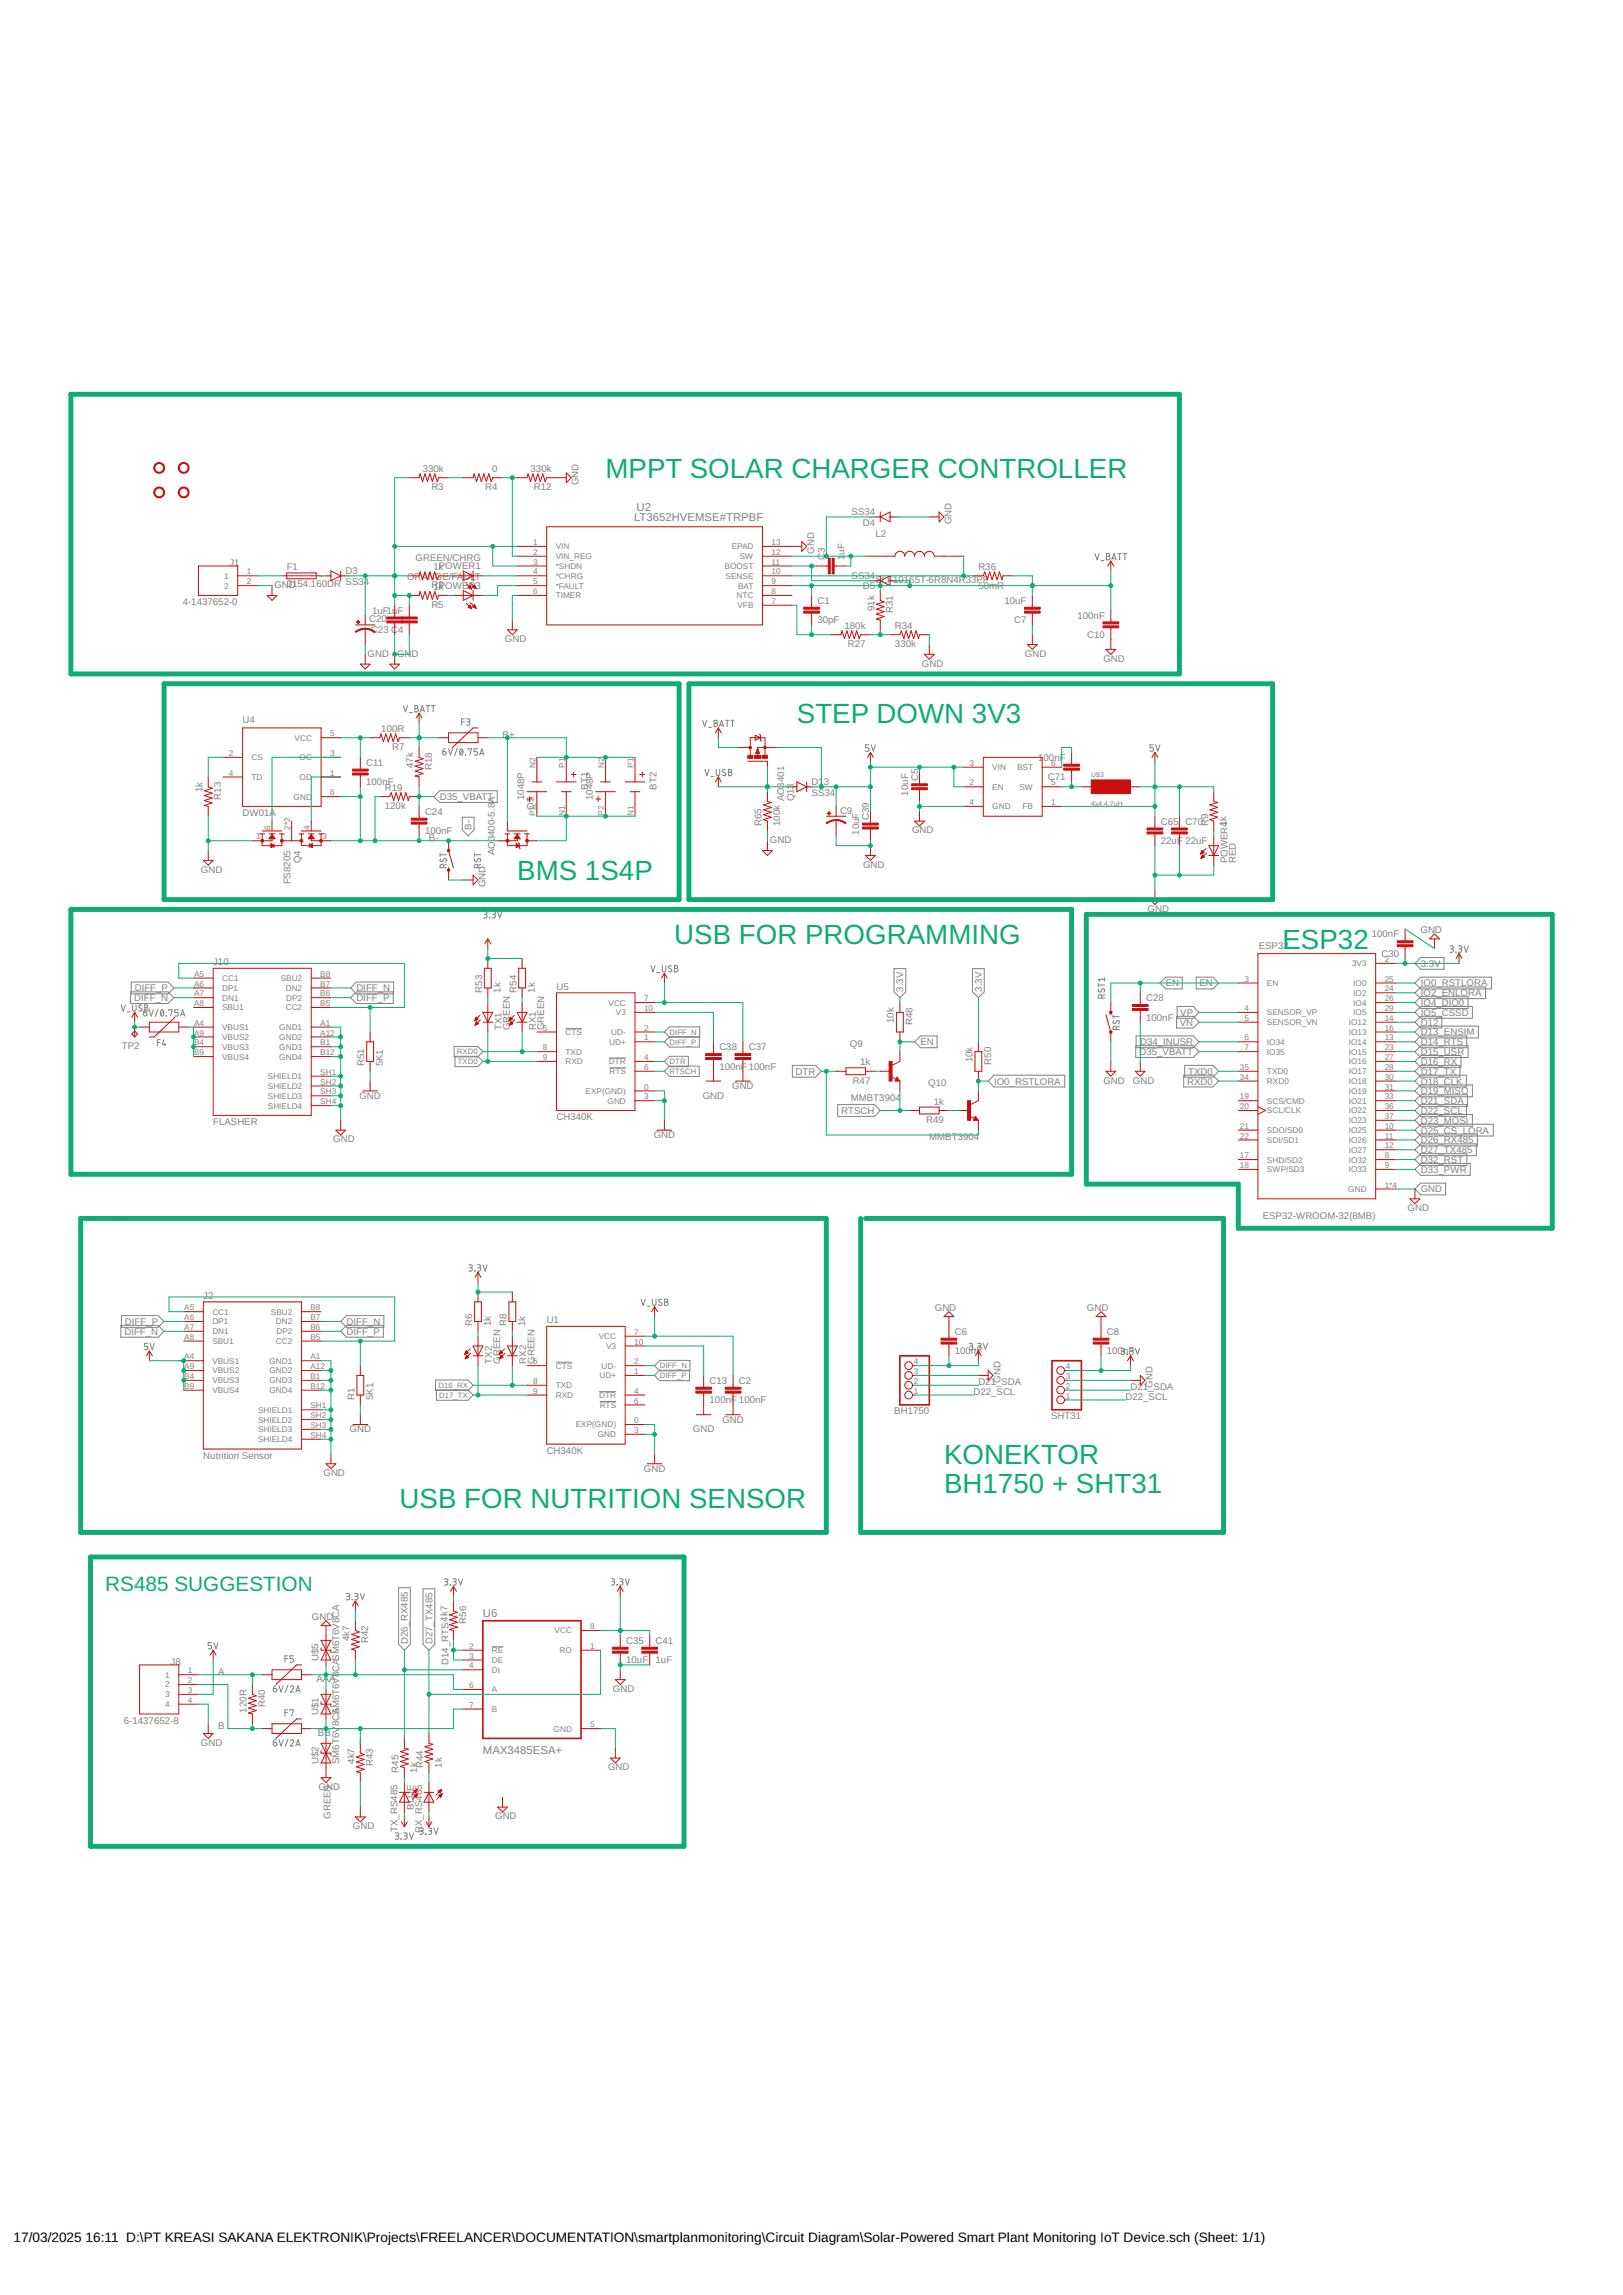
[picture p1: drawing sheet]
<svg xmlns="http://www.w3.org/2000/svg" width="420mm" height="594mm" viewBox="0 0 420 594" stroke-linecap="round" stroke-linejoin="round" font-family="sans-serif">
<defs><g id="words">
<g font-size="7.2" fill="#0dab76">
<text x="156.8" y="123.7">MPPT SOLAR CHARGER CONTROLLER</text>
<text x="206.3" y="187.2">STEP DOWN 3V3</text>
<text x="133.9" y="227.8">BMS 1S4P</text>
<text x="174.5" y="244.3">USB FOR PROGRAMMING</text>
<text x="332" y="245.6">ESP32</text>
<text x="244.4" y="378.9">KONEKTOR</text>
<text x="244.4" y="386.5">BH1750 + SHT31</text>
<text x="103.4" y="390.3">USB FOR NUTRITION SENSOR</text>
</g>
<text font-size="5.4" fill="#0dab76" x="27.2" y="411.9">RS485 SUGGESTION</text>
<g font-size="3.5">
<text x="3.5" y="580.4">17/03/2025</text>
<text x="22.2" y="580.4">16:11 D:\PT KREASI SAKANA ELEKTRONIK\Projects\FREELANCER\DOCUMENTATION\smartplanmonitoring\Circuit Diagram\Solar-Powered Smart Plant Monitoring IoT Device.sch (Sheet: 1/1)</text>
</g>
<g font-size="2.9" fill="#808080">
<text x="164.2" y="134.8">LT3652HVEMSE#TRPBF</text>
<text x="164.8" y="132.3">U2</text>
<text x="125" y="418.5">U6</text>
<text x="125" y="454">MAX3485ESA+</text>
</g>
<g font-size="2.5" fill="#808080">
<text x="109.4" y="122.1">330k</text>
<text x="127.4" y="122.1">0</text>
<text x="137.4" y="122.1">330k</text>
<text x="149.8" y="125.6" transform="rotate(-90 149.8 125.6)">GND</text>
<text x="111.7" y="126.9">R3</text>
<text x="125.6" y="126.9">R4</text>
<text x="138.2" y="126.9">R12</text>
<text x="220.5" y="133.3">SS34</text>
<text x="223.4" y="136.1">D4</text>
<text x="246.3" y="135.7" transform="rotate(-90 246.3 135.7)">GND</text>
<text x="210.7" y="143.3" transform="rotate(-90 210.7 143.3)">GND</text>
<text x="218.6" y="143.6" transform="rotate(-90 218.6 143.6)">uF</text>
<text x="226.6" y="138.9">L2</text>
<text x="59.4" y="146.5">J1</text>
<text x="74.2" y="147.7">F1</text>
<text x="89.5" y="148.6">D3</text>
<text x="107.6" y="145.1">GREEN/CHRG</text>
<text x="112.2" y="147.5">1POWER1</text>
<text x="113.6" y="147.5">k</text>
<text x="213.5" y="145" transform="rotate(-90 213.5 145)">C3</text>
<text x="218.6" y="145" transform="rotate(-90 218.6 145)">1</text>
<text x="220.5" y="149.8">SS34</text>
<text x="253.3" y="147.6">R36</text>
<text x="71" y="152.2">GN0D154.160DR</text>
<text x="89.5" y="151.4">SS34</text>
<text x="105.4" y="150.2">ORANGE/FAULT</text>
<text x="111.7" y="152.3">R2</text>
<text x="112.2" y="152.6">1POWER3</text>
<text x="113.6" y="152.6">k</text>
<text x="223.4" y="152.6">D5</text>
<text x="226.6" y="150.8">SLF10165T-6R8N4R33PF</text>
<text x="253.3" y="152.4">50mR</text>
<text x="47.3" y="156.7">4-1437652-0</text>
<text x="95.6" y="161.1">C20</text>
<text x="96.3" y="158.8">1uF1u</text>
<text x="102.9" y="158.8">F</text>
<text x="111.7" y="157.4">R5</text>
<text x="211.6" y="161.4">30pF</text>
<text x="211.6" y="156.3">C1</text>
<text x="226.4" y="158.2" transform="rotate(-90 226.4 158.2)">91k</text>
<text x="231.2" y="158.7" transform="rotate(-90 231.2 158.7)">R31</text>
<text x="260" y="156.3">10uF</text>
<text x="262.5" y="161.4">C7</text>
<text x="278.9" y="160.1">100nF</text>
<text x="96" y="163.9">C23 C4</text>
<text x="130.7" y="166.2">GND</text>
<text x="218.6" y="162.8">180k</text>
<text x="219.5" y="167.6">R27</text>
<text x="231.7" y="167.6">330k</text>
<text x="231.7" y="162.8">R34</text>
<text x="281.4" y="165.2">C10</text>
<text x="95.2" y="170">GND</text>
<text x="102.8" y="170">GND</text>
<text x="238.7" y="172.5">GND</text>
<text x="265.3" y="170">GND</text>
<text x="285.7" y="171.3">GND</text>
<text x="62.8" y="187.2">U4</text>
<text x="98.7" y="189.4">100R</text>
<text x="130.1" y="191">B+</text>
<text x="101.5" y="194.2">R7</text>
<text x="268.8" y="196.9">1</text>
<text x="270.2" y="196.9">00nF</text>
<text x="94.8" y="203.3">100nF</text>
<text x="94.8" y="198.2">C11</text>
<text x="107" y="198.8" transform="rotate(-90 107 198.8)">47k</text>
<text x="111.8" y="199.4" transform="rotate(-90 111.8 199.4)">R18</text>
<text x="210.1" y="203.2">D1</text>
<text x="213.3" y="203.2">3</text>
<text x="237.7" y="202.1" transform="rotate(-90 237.7 202.1)">C5</text>
<text x="271.3" y="202">C71</text>
<text x="52.4" y="205" transform="rotate(-90 52.4 205)">1k</text>
<text x="57.2" y="207" transform="rotate(-90 57.2 207)">R13</text>
<text x="99.6" y="209.5">120k</text>
<text x="99.6" y="204.7">R19</text>
<text x="113.8" y="207.1">D35_VBATT</text>
<text x="135.7" y="207.1" transform="rotate(-90 135.7 207.1)">1048P</text>
<text x="138.2" y="209.5" transform="rotate(-90 138.2 209.5)">Q5</text>
<text x="152.2" y="204.5" transform="rotate(-90 152.2 204.5)">BT1</text>
<text x="153.5" y="207.1" transform="rotate(-90 153.5 207.1)">1048P</text>
<text x="170" y="204.5" transform="rotate(-90 170 204.5)">BT2</text>
<text x="203" y="207.5" transform="rotate(-90 203 207.5)">AO3401</text>
<text x="205.5" y="207.5" transform="rotate(-90 205.5 207.5)">Q13</text>
<text x="210.1" y="206">SS34</text>
<text x="235.1" y="205.9" transform="rotate(-90 235.1 205.9)">10uF</text>
<text x="62.8" y="211.3">DW01A</text>
<text x="110" y="216">100nF</text>
<text x="110" y="210.9">C24</text>
<text x="122.1" y="214.8" transform="rotate(-90 122.1 214.8)">B-</text>
<text x="197.2" y="213.8" transform="rotate(-90 197.2 213.8)">R65</text>
<text x="202" y="213.8" transform="rotate(-90 202 213.8)">100k</text>
<text x="217.5" y="210.6">C9</text>
<text x="225" y="212.3" transform="rotate(-90 225 212.3)">C39</text>
<text x="236.1" y="215.7">GND</text>
<text x="300.5" y="213.4">C65</text>
<text x="306.9" y="213.4">C70</text>
<text x="312.7" y="213.8" transform="rotate(-90 312.7 213.8)">R9</text>
<text x="317.5" y="213.8" transform="rotate(-90 317.5 213.8)">1k</text>
<text x="111.1" y="217.6">B-</text>
<text x="128.1" y="221.4" transform="rotate(-90 128.1 221.4)">AO3400-5.8A</text>
<text x="199.3" y="218.3">GND</text>
<text x="222.4" y="216.1" transform="rotate(-90 222.4 216.1)">10uF</text>
<text x="300.5" y="218.5">22uF 22uF</text>
<text x="52" y="225.9">GND</text>
<text x="77.8" y="223.5" transform="rotate(-90 77.8 223.5)">Q4</text>
<text x="223.4" y="224.6">GND</text>
<text x="317.8" y="223.5" transform="rotate(-90 317.8 223.5)">POWER4</text>
<text x="319.9" y="223.5" transform="rotate(-90 319.9 223.5)">RED</text>
<text x="75.2" y="229" transform="rotate(-90 75.2 229)">FS8205</text>
<text x="125.7" y="229.7" transform="rotate(-90 125.7 229.7)">GND</text>
<text x="297.1" y="236">GND</text>
<text x="325.9" y="245.7">ESP32</text>
<text x="355.1" y="242.6">100nF</text>
<text x="367.7" y="241.6">GND</text>
<text x="55.2" y="249.9">J10</text>
<text x="357.6" y="247.7">C30</text>
<text x="367.8" y="250.3">3.3V</text>
<text x="34.9" y="256.6">DIFF_P</text>
<text x="92.3" y="256.6">DIFF_N</text>
<text x="124.8" y="257" transform="rotate(-90 124.8 257)">R53</text>
<text x="129.6" y="257" transform="rotate(-90 129.6 257)">1k</text>
<text x="133.7" y="257" transform="rotate(-90 133.7 257)">R54</text>
<text x="138.5" y="257" transform="rotate(-90 138.5 257)">1k</text>
<text x="144.1" y="256.2">U5</text>
<text x="233.8" y="256.7" transform="rotate(-90 233.8 256.7)">3.3V</text>
<text x="254.2" y="256.7" transform="rotate(-90 254.2 256.7)">3.3V</text>
<text x="301.8" y="255.3">EN</text>
<text x="310.5" y="255.3">EN</text>
<text x="367.8" y="255.3">IO0_RSTLORA</text>
<text x="367.8" y="257.9">IO2_ENLORA</text>
<text x="34.8" y="259.2">DIFF_N</text>
<text x="92.3" y="259.2">DIFF_P</text>
<text x="296.7" y="259.2">C28</text>
<text x="305.5" y="263">VP</text>
<text x="367.8" y="263">IO5_CSSD</text>
<text x="367.8" y="260.4">IO4_DIO0</text>
<text x="129.8" y="266.6" transform="rotate(-90 129.8 266.6)">TX1</text>
<text x="132" y="266.6" transform="rotate(-90 132 266.6)">GREEN</text>
<text x="138.7" y="266.6" transform="rotate(-90 138.7 266.6)">RX1</text>
<text x="140.9" y="266.6" transform="rotate(-90 140.9 266.6)">GREEN</text>
<text x="231.4" y="264.8" transform="rotate(-90 231.4 264.8)">10k</text>
<text x="236.2" y="265.4" transform="rotate(-90 236.2 265.4)">R48</text>
<text x="296.7" y="264.2">100nF</text>
<text x="305.4" y="265.5">VN</text>
<text x="367.8" y="268">D13_ENSIM</text>
<text x="367.8" y="265.5">D12</text>
<text x="31.5" y="271.5">TP2</text>
<text x="186.2" y="271.9">C38</text>
<text x="193.8" y="271.9">C37</text>
<text x="220" y="271">Q9</text>
<text x="222.7" y="275.8">1k</text>
<text x="238.3" y="270.6">EN</text>
<text x="251.8" y="275" transform="rotate(-90 251.8 275)">10k</text>
<text x="256.6" y="275.6" transform="rotate(-90 256.6 275.6)">R50</text>
<text x="295" y="273.1">D35_VBATT</text>
<text x="295.1" y="270.6">D34_INUSR</text>
<text x="367.8" y="275.7">D16_RX</text>
<text x="367.8" y="273.1">D15_USR</text>
<text x="367.8" y="270.6">D14_RTS</text>
<text x="94.3" y="276" transform="rotate(-90 94.3 276)">R51</text>
<text x="99.1" y="276" transform="rotate(-90 99.1 276)">5K1</text>
<text x="186.2" y="276.9">100nF 100nF</text>
<text x="189.5" y="281.9">GND</text>
<text x="206" y="278.2">DTR</text>
<text x="220.7" y="280.6">R47</text>
<text x="240.3" y="281.1">Q10</text>
<text x="257.3" y="280.7">IO0_RSTLORA</text>
<text x="285.7" y="280.5">GND</text>
<text x="293.3" y="280.5">GND</text>
<text x="307.3" y="280.7">RXD0</text>
<text x="307.6" y="278.2">TXD0</text>
<text x="367.8" y="278.2">D17_TX</text>
<text x="367.8" y="280.7">D18_CLK</text>
<text x="93" y="284.4">GND</text>
<text x="181.9" y="284.4">GND</text>
<text x="220.3" y="284.9">MMBT3904</text>
<text x="241.7" y="285.9">1k</text>
<text x="367.8" y="285.8">D21_SDA</text>
<text x="367.8" y="283.3">D19_MISO</text>
<text x="55.2" y="291.3">FLASHER</text>
<text x="144.1" y="290">CH340K</text>
<text x="217.8" y="288.4">RTSCH</text>
<text x="239.8" y="290.7">R49</text>
<text x="367.8" y="288.4">D22_SCL</text>
<text x="367.8" y="290.9">D23_MOSI</text>
<text x="367.8" y="293.4">D25_CS_LORA</text>
<text x="86.3" y="295.7">GND</text>
<text x="169.2" y="294.6">GND</text>
<text x="240.6" y="295.1">MMBT3904</text>
<text x="367.8" y="298.5">D27_TX485</text>
<text x="367.8" y="296">D26_RX485</text>
<text x="367.8" y="301.1">D32_RST</text>
<text x="367.8" y="303.6">D33_PWR</text>
<text x="367.8" y="308.7">GND</text>
<text x="326.9" y="315.5">ESP32-WROOM-32(8MB)</text>
<text x="364.4" y="313.5">GND</text>
<text x="52.6" y="336.2">J2</text>
<text x="242" y="339.4">GND</text>
<text x="281.4" y="339.4">GND</text>
<text x="32.2" y="345.5">DIFF_N</text>
<text x="32.3" y="343">DIFF_P</text>
<text x="89.7" y="343">DIFF_N</text>
<text x="89.7" y="345.5">DIFF_P</text>
<text x="122.3" y="343.3" transform="rotate(-90 122.3 343.3)">R6</text>
<text x="127.1" y="343.3" transform="rotate(-90 127.1 343.3)">1k</text>
<text x="131.1" y="343.3" transform="rotate(-90 131.1 343.3)">R8</text>
<text x="135.9" y="343.3" transform="rotate(-90 135.9 343.3)">1k</text>
<text x="141.5" y="342.6">U1</text>
<text x="247.2" y="345.5">C6</text>
<text x="286.5" y="345.5">C8</text>
<text x="127.3" y="353" transform="rotate(-90 127.3 353)">TX2</text>
<text x="129.5" y="353" transform="rotate(-90 129.5 353)">GREEN</text>
<text x="136.2" y="353" transform="rotate(-90 136.2 353)">RX2</text>
<text x="138.4" y="353" transform="rotate(-90 138.4 353)">GREEN</text>
<text x="247.2" y="350.6">100nF</text>
<text x="286.5" y="350.6">100nF</text>
<text x="183.7" y="358.2">C13</text>
<text x="191.3" y="358.2">C2</text>
<text x="253.3" y="358.6">D21_SDA</text>
<text x="259" y="357.9" transform="rotate(-90 259 357.9)">GND</text>
<text x="292.6" y="359.9">D21_SDA</text>
<text x="298.4" y="359.2" transform="rotate(-90 298.4 359.2)">GND</text>
<text x="91.8" y="362.4" transform="rotate(-90 91.8 362.4)">R1</text>
<text x="96.6" y="362.4" transform="rotate(-90 96.6 362.4)">5K1</text>
<text x="183.7" y="363.3">100nF 100nF</text>
<text x="252" y="361.1">D22_SCL</text>
<text x="291.4" y="362.4">D22_SCL</text>
<text x="90.5" y="370.8">GND</text>
<text x="179.4" y="370.8">GND</text>
<text x="187" y="368.2">GND</text>
<text x="231.5" y="366.1">BH1750</text>
<text x="272.1" y="367.3">SHT31</text>
<text x="52.6" y="377.6">Nutrition Sensor</text>
<text x="141.5" y="376.4">CH340K</text>
<text x="83.7" y="382.1">GND</text>
<text x="166.7" y="380.9">GND</text>
<text x="80.7" y="419.4">GND</text>
<text x="90.5" y="424.8" transform="rotate(-90 90.5 424.8)">4k7</text>
<text x="95.3" y="425.4" transform="rotate(-90 95.3 425.4)">R42</text>
<text x="105.6" y="425.6" transform="rotate(-90 105.6 425.6)">D26_RX485</text>
<text x="111.9" y="425.6" transform="rotate(-90 111.9 425.6)">D27_TX485</text>
<text x="120.7" y="420.3" transform="rotate(-90 120.7 420.3)">R56</text>
<text x="162.1" y="425.5">C35</text>
<text x="169.7" y="425.5">C41</text>
<text x="44.1" y="431">J8</text>
<text x="82.5" y="430" transform="rotate(-90 82.5 430)">U$5</text>
<text x="116.1" y="431" transform="rotate(-90 116.1 431)">D14_RTS4k7</text>
<text x="162.1" y="430.6">10uF</text>
<text x="169.7" y="430.6">1uF</text>
<text x="56.4" y="433.5">A</text>
<text x="81.9" y="435.3">AAA</text>
<text x="87.8" y="432.8" transform="rotate(-90 87.8 432.8)">CASM6T6V8CA</text>
<text x="158.7" y="437.9">GND</text>
<text x="63.8" y="443.3" transform="rotate(-90 63.8 443.3)">120R</text>
<text x="68.6" y="441.9" transform="rotate(-90 68.6 441.9)">R40</text>
<text x="82.5" y="443.9" transform="rotate(-90 82.5 443.9)">U$1</text>
<text x="87.8" y="443.7" transform="rotate(-90 87.8 443.7)">A</text>
<text x="32.1" y="446.2">6-1437652-8</text>
<text x="56.4" y="447.5">B</text>
<text x="82.3" y="449.3">BB</text>
<text x="87.8" y="446.9" transform="rotate(-90 87.8 446.9)">8CSM6T6V8</text>
<text x="52" y="451.9">GND</text>
<text x="82.5" y="456.6" transform="rotate(-90 82.5 456.6)">U$2</text>
<text x="87.8" y="456.6" transform="rotate(-90 87.8 456.6)">SM6T6V</text>
<text x="91.7" y="456.6" transform="rotate(-90 91.7 456.6)">4k7</text>
<text x="96.5" y="457.1" transform="rotate(-90 96.5 457.1)">R43</text>
<text x="103.2" y="458.9" transform="rotate(-90 103.2 458.9)">R45</text>
<text x="108" y="458.9" transform="rotate(-90 108 458.9)">1k</text>
<text x="109.6" y="457.6" transform="rotate(-90 109.6 457.6)">R44</text>
<text x="114.4" y="457.6" transform="rotate(-90 114.4 457.6)">1k</text>
<text x="157.4" y="458.3">GND</text>
<text x="82.5" y="463.3">GND</text>
<text x="85.5" y="470.8" transform="rotate(-90 85.5 470.8)">GREEN</text>
<text x="91.4" y="473.5">GND</text>
<text x="107.1" y="468.5" transform="rotate(-90 107.1 468.5)">BLUE</text>
<text x="128.2" y="471">GND</text>
<text x="102.9" y="474.2" transform="rotate(-90 102.9 474.2)">TX_RS485</text>
<text x="109.3" y="474.5" transform="rotate(-90 109.3 474.5)">RX_RS485</text>
</g>
<g font-size="2.1" fill="#808080">
<text x="138" y="141.1">1</text>
<text x="138" y="143.6">2</text>
<text x="143.9" y="142.2">VIN</text>
<text x="189.4" y="142.2">EPAD</text>
<text x="199.7" y="143.6">12</text>
<text x="199.7" y="141.1">13</text>
<text x="58" y="149.8">1</text>
<text x="63.9" y="148.7">1</text>
<text x="138" y="146.2">3</text>
<text x="138" y="148.7">4</text>
<text x="143.9" y="144.7">VIN_REG</text>
<text x="143.9" y="147.3">*SHDN</text>
<text x="143.9" y="149.8">*CHRG</text>
<text x="187.6" y="147.3">BOOST</text>
<text x="187.8" y="149.8">SENSE</text>
<text x="191.5" y="144.7">SW</text>
<text x="199.7" y="148.7">10</text>
<text x="199.7" y="146.2">11</text>
<text x="58" y="152.4">2</text>
<text x="63.9" y="151.2">2</text>
<text x="138" y="151.2">5</text>
<text x="138" y="153.8">6</text>
<text x="143.9" y="152.4">*FAULT</text>
<text x="143.9" y="154.9">TIMER</text>
<text x="190.7" y="154.9">NTC</text>
<text x="191.1" y="152.4">BAT</text>
<text x="199.7" y="153.8">8</text>
<text x="199.7" y="151.2">9</text>
<text x="190.9" y="157.4">VFB</text>
<text x="199.7" y="156.3">7</text>
<text x="76.3" y="191.7">VCC</text>
<text x="85.4" y="190.6">5</text>
<text x="59.3" y="195.7">2</text>
<text x="65.1" y="196.8">CS</text>
<text x="77.6" y="196.8">OC</text>
<text x="85.4" y="195.7">3</text>
<text x="59.3" y="200.8">4</text>
<text x="65.1" y="201.9">TD</text>
<text x="77.6" y="201.9">OD</text>
<text x="85.4" y="200.8">1</text>
<text x="138.6" y="198.8" transform="rotate(-90 138.6 198.8)">N2</text>
<text x="146.3" y="198.8" transform="rotate(-90 146.3 198.8)">P1</text>
<text x="156.4" y="198.8" transform="rotate(-90 156.4 198.8)">N2</text>
<text x="164" y="198.8" transform="rotate(-90 164 198.8)">P1</text>
<text x="251" y="198.2">3</text>
<text x="251" y="203.3">2</text>
<text x="256.9" y="199.3">VIN</text>
<text x="263.3" y="199.3">BST</text>
<text x="272.1" y="198.2">6</text>
<text x="272.1" y="203.3">5</text>
<text x="76" y="207">GND</text>
<text x="85.4" y="205.8">6</text>
<text x="251" y="208.4">4</text>
<text x="256.9" y="204.4">EN</text>
<text x="256.9" y="209.5">GND</text>
<text x="263.9" y="204.4">SW</text>
<text x="264.7" y="209.5">FB</text>
<text x="272.1" y="208.4">1</text>
<text x="70.1" y="214.7" transform="rotate(-90 70.1 214.7)">6</text>
<text x="75.1" y="214.7" transform="rotate(-90 75.1 214.7)">2*2</text>
<text x="80.2" y="214.7" transform="rotate(-90 80.2 214.7)">4</text>
<text x="138.6" y="211.1" transform="rotate(-90 138.6 211.1)">P2</text>
<text x="146.3" y="211.3" transform="rotate(-90 146.3 211.3)">N1</text>
<text x="156.4" y="211.1" transform="rotate(-90 156.4 211.1)">P2</text>
<text x="164" y="211.3" transform="rotate(-90 164 211.3)">N1</text>
<text x="66.3" y="217.3">1</text>
<text x="83.5" y="217.3">3</text>
<text x="350" y="250.1">3V3</text>
<text x="358.5" y="249">2</text>
<text x="50.2" y="255.4">A6</text>
<text x="50.2" y="252.8">A5</text>
<text x="50.2" y="257.9">A7</text>
<text x="57.5" y="256.5">DP1</text>
<text x="57.5" y="253.9">CC1</text>
<text x="72.7" y="253.9">SBU2</text>
<text x="74" y="256.5">DN2</text>
<text x="82.9" y="257.9">B6</text>
<text x="82.9" y="252.8">B8</text>
<text x="82.9" y="255.4">B7</text>
<text x="322.1" y="254.1">3</text>
<text x="328" y="255.2">EN</text>
<text x="350.3" y="257.8">IO2</text>
<text x="350.3" y="255.2">IO0</text>
<text x="358.5" y="256.6">24</text>
<text x="358.5" y="254.1">25</text>
<text x="50.2" y="260.4">A8</text>
<text x="57.5" y="261.6">SBU1</text>
<text x="57.5" y="259">DN1</text>
<text x="74" y="261.6">CC2</text>
<text x="74.1" y="259">DP2</text>
<text x="82.9" y="260.4">B5</text>
<text x="157.5" y="260.3">VCC</text>
<text x="159.4" y="262.8">V3</text>
<text x="166.7" y="259.2">7</text>
<text x="166.7" y="261.7">10</text>
<text x="322.1" y="261.7">4</text>
<text x="328" y="262.8">SENSOR_VP</text>
<text x="350.3" y="260.3">IO4</text>
<text x="350.3" y="262.8">IO5</text>
<text x="358.5" y="259.2">26</text>
<text x="358.5" y="261.7">29</text>
<text x="50.2" y="265.5">A4</text>
<text x="50.2" y="268.1">A9</text>
<text x="57.5" y="266.6">VBUS1</text>
<text x="57.5" y="269.2">VBUS2</text>
<text x="72.3" y="266.6">GND1</text>
<text x="72.3" y="269.2">GND2</text>
<text x="82.9" y="265.5">A1</text>
<text x="82.9" y="268.1">A12</text>
<text x="140.5" y="266.8">5</text>
<text x="146.4" y="267.9">CTS</text>
<text x="158.2" y="267.9">UD-</text>
<text x="166.7" y="266.8">2</text>
<text x="166.7" y="269.3">1</text>
<text x="322.1" y="264.3">5</text>
<text x="322.1" y="269.3">6</text>
<text x="328" y="265.4">SENSOR_VN</text>
<text x="349.2" y="265.4">IO12</text>
<text x="349.2" y="267.9">IO13</text>
<text x="358.5" y="269.3">13</text>
<text x="358.5" y="264.3">14</text>
<text x="358.5" y="266.8">16</text>
<text x="50.2" y="270.6">B4</text>
<text x="50.2" y="273.1">B9</text>
<text x="57.5" y="271.7">VBUS3</text>
<text x="57.5" y="274.3">VBUS4</text>
<text x="72.3" y="271.7">GND3</text>
<text x="72.3" y="274.3">GND4</text>
<text x="82.9" y="270.6">B1</text>
<text x="82.9" y="273.1">B12</text>
<text x="140.5" y="274.4">9</text>
<text x="140.5" y="271.9">8</text>
<text x="146.4" y="275.5">RXD</text>
<text x="146.4" y="273">TXD</text>
<text x="157.6" y="275.5">DTR</text>
<text x="157.7" y="270.5">UD+</text>
<text x="166.7" y="274.4">4</text>
<text x="322.1" y="271.9">7</text>
<text x="328" y="270.5">IO34</text>
<text x="328" y="273">IO35</text>
<text x="349.2" y="270.5">IO14</text>
<text x="349.2" y="273">IO15</text>
<text x="349.2" y="275.5">IO16</text>
<text x="358.5" y="271.9">23</text>
<text x="358.5" y="274.4">27</text>
<text x="69.3" y="279.3">SHIELD1</text>
<text x="69.3" y="281.9">SHIELD2</text>
<text x="82.9" y="278.2">SH1</text>
<text x="82.9" y="280.8">SH2</text>
<text x="157.8" y="278.1">RTS</text>
<text x="166.7" y="277">6</text>
<text x="320.9" y="279.5">34</text>
<text x="320.9" y="277">35</text>
<text x="328" y="280.6">RXD0</text>
<text x="328" y="278.1">TXD0</text>
<text x="349.2" y="278.1">IO17</text>
<text x="349.2" y="280.6">IO18</text>
<text x="358.5" y="277">28</text>
<text x="358.5" y="279.5">30</text>
<text x="69.3" y="287">SHIELD4</text>
<text x="69.3" y="284.4">SHIELD3</text>
<text x="82.9" y="285.8">SH4</text>
<text x="82.9" y="283.3">SH3</text>
<text x="151.6" y="283.2">EXP(GND)</text>
<text x="157.3" y="285.7">GND</text>
<text x="166.7" y="282">0</text>
<text x="166.7" y="284.6">3</text>
<text x="320.9" y="284.6">19</text>
<text x="320.9" y="287.1">20</text>
<text x="328" y="285.7">SCS/CMD</text>
<text x="349.2" y="283.2">IO19</text>
<text x="349.2" y="285.7">IO21</text>
<text x="358.5" y="282">31</text>
<text x="358.5" y="284.6">33</text>
<text x="358.5" y="287.1">36</text>
<text x="320.9" y="292.2">21</text>
<text x="328" y="288.2">SCL/CLK</text>
<text x="328" y="293.3">SDO/SD0</text>
<text x="349.2" y="293.3">IO25</text>
<text x="349.2" y="288.2">IO22</text>
<text x="349.2" y="290.8">IO23</text>
<text x="358.5" y="292.2">10</text>
<text x="358.5" y="289.7">37</text>
<text x="320.9" y="299.8">17</text>
<text x="320.9" y="294.7">22</text>
<text x="328" y="295.9">SDI/SD1</text>
<text x="349.2" y="295.9">IO26</text>
<text x="349.2" y="298.4">IO27</text>
<text x="358.5" y="299.8">8</text>
<text x="358.5" y="294.7">11</text>
<text x="358.5" y="297.3">12</text>
<text x="320.9" y="302.4">18</text>
<text x="328" y="300.9">SHD/SD2</text>
<text x="328" y="303.5">SWP/SD3</text>
<text x="349.2" y="303.5">IO33</text>
<text x="349.2" y="300.9">IO32</text>
<text x="358.5" y="302.4">9</text>
<text x="349" y="308.6">GND</text>
<text x="358.5" y="307.4">1*4</text>
<text x="47.7" y="341.7">A6</text>
<text x="47.7" y="339.2">A5</text>
<text x="55" y="340.3">CC1</text>
<text x="70.1" y="340.3">SBU2</text>
<text x="80.4" y="339.2">B8</text>
<text x="80.4" y="341.7">B7</text>
<text x="47.7" y="346.8">A8</text>
<text x="47.7" y="344.3">A7</text>
<text x="55" y="342.8">DP1</text>
<text x="55" y="347.9">SBU1</text>
<text x="55" y="345.4">DN1</text>
<text x="71.4" y="347.9">CC2</text>
<text x="71.4" y="342.8">DN2</text>
<text x="71.5" y="345.4">DP2</text>
<text x="80.4" y="344.3">B6</text>
<text x="80.4" y="346.8">B5</text>
<text x="155" y="346.6">VCC</text>
<text x="164.2" y="345.5">7</text>
<text x="47.7" y="351.9">A4</text>
<text x="55" y="353">VBUS1</text>
<text x="69.7" y="353">GND1</text>
<text x="80.4" y="351.9">A1</text>
<text x="138" y="353.1">5</text>
<text x="156.9" y="349.2">V3</text>
<text x="164.2" y="353.1">2</text>
<text x="164.2" y="348.1">10</text>
<text x="236.6" y="353.1">4</text>
<text x="47.7" y="354.4">A9</text>
<text x="47.7" y="357">B4</text>
<text x="47.7" y="359.5">B9</text>
<text x="55" y="355.5">VBUS2</text>
<text x="55" y="358.1">VBUS3</text>
<text x="69.7" y="355.5">GND2</text>
<text x="69.7" y="358.1">GND3</text>
<text x="80.4" y="354.4">A12</text>
<text x="80.4" y="357">B1</text>
<text x="80.4" y="359.5">B12</text>
<text x="138" y="358.2">8</text>
<text x="143.9" y="354.3">CTS</text>
<text x="143.9" y="359.3">TXD</text>
<text x="155.2" y="356.8">UD+</text>
<text x="155.7" y="354.3">UD-</text>
<text x="164.2" y="355.7">1</text>
<text x="236.6" y="358.2">2</text>
<text x="236.6" y="355.7">3</text>
<text x="275.9" y="359.5">2</text>
<text x="275.9" y="357">3</text>
<text x="275.9" y="354.4">4</text>
<text x="55" y="360.6">VBUS4</text>
<text x="66.8" y="365.7">SHIELD1</text>
<text x="69.7" y="360.6">GND4</text>
<text x="80.4" y="364.6">SH1</text>
<text x="138" y="360.8">9</text>
<text x="143.9" y="361.9">RXD</text>
<text x="155.1" y="361.9">DTR</text>
<text x="155.3" y="364.4">RTS</text>
<text x="164.2" y="360.8">4</text>
<text x="164.2" y="363.3">6</text>
<text x="236.6" y="360.8">1</text>
<text x="275.9" y="362">1</text>
<text x="66.8" y="368.2">SHIELD2</text>
<text x="66.8" y="370.8">SHIELD3</text>
<text x="80.4" y="367.1">SH2</text>
<text x="80.4" y="369.7">SH3</text>
<text x="149.1" y="369.5">EXP(GND)</text>
<text x="164.2" y="368.4">0</text>
<text x="164.2" y="370.9">3</text>
<text x="66.8" y="373.3">SHIELD4</text>
<text x="80.4" y="372.2">SH4</text>
<text x="154.7" y="372">GND</text>
<text x="143.6" y="422.8">VCC</text>
<text x="152.8" y="421.7">8</text>
<text x="121.5" y="426.8">2</text>
<text x="121.5" y="429.3">3</text>
<text x="121.5" y="431.9">4</text>
<text x="127.4" y="427.9">RE</text>
<text x="127.4" y="430.5">DE</text>
<text x="144.9" y="427.9">RO</text>
<text x="152.8" y="426.8">1</text>
<text x="42.8" y="434.3">1</text>
<text x="42.8" y="436.8">2</text>
<text x="48.6" y="433.1">1</text>
<text x="48.6" y="435.7">2</text>
<text x="121.5" y="437">6</text>
<text x="127.4" y="433">DI</text>
<text x="42.8" y="439.3">3</text>
<text x="42.8" y="441.9">4</text>
<text x="48.6" y="438.2">3</text>
<text x="48.6" y="440.8">4</text>
<text x="121.5" y="442">7</text>
<text x="127.4" y="438.1">A</text>
<text x="127.4" y="443.2">B</text>
<text x="143.3" y="448.2">GND</text>
<text x="152.8" y="447.1">5</text>
</g>
<g font-size="2" fill="#808080">
<text x="173.3" y="267.9">DIFF_N</text>
<text x="118.3" y="272.9">RXD0</text>
<text x="118.5" y="275.5">TXD0</text>
<text x="173.3" y="270.4">DIFF_P</text>
<text x="173.3" y="275.5">DTR</text>
<text x="173.3" y="278">RTSCH</text>
<text x="113.5" y="359.3">D16_RX</text>
<text x="170.8" y="354.2">DIFF_N</text>
<text x="170.8" y="356.8">DIFF_P</text>
<text x="113.7" y="361.8">D17_TX</text>
</g>
<g font-size="1.8" fill="#808080">
<text x="282.5" y="201.1">U$3</text>
<text x="282.5" y="208.7">4x4</text>
<text x="285.9" y="208.7">4,7uH</text>
</g>
<g font-size=".6" fill="#808080">
<text x="224.9" y="134">SpiceOrder 2</text>
<text x="230" y="134">SpiceOrder 1</text>
<text x="82.7" y="149.2">SpiceOrder 1</text>
<text x="87.8" y="149.2">SpiceOrder 2</text>
<text x="224.9" y="150.5">SpiceOrder 2</text>
<text x="230" y="150.5">SpiceOrder 1</text>
<text x="203.3" y="203.9">SpiceOrder 1</text>
<text x="208.4" y="203.9">SpiceOrder 2</text>
</g>
</g></defs>
<g fill="none" stroke="#808080" stroke-width=".26">
<path d="M283.5 143.3l.5 1.6 .5-1.6M285.1 145.1h.7M286.4 143.3h.5a.36 .36 0 0 1 .4 .4 .36 .36 0 0 1-.4 .3 .44 .44 0 0 1 .5 .5 .44 .44 0 0 1-.5 .4h-.5zM286.4 144h.5M287.8 144.9l.6-1.6 .5 1.6M288 144.5h.8M289.4 143.3h.9M289.9 143.3v1.6M290.7 143.3h1M291.2 143.3v1.6M104.4 182.6l.6 1.7 .5-1.7M106 184.5h.7"/>
<path d="M107.4 182.6h.4a.37 .37 0 0 1 .4 .4 .37 .37 0 0 1-.4 .4 .44 .44 0 0 1 .5 .4 .44 .44 0 0 1-.5 .5h-.4zM107.4 183.4h.4M108.8 184.3l.5-1.7 .6 1.7M108.9 183.9h.8M110.3 182.6h1M110.8 182.6v1.7M111.7 182.6h.9M112.1 182.6v1.7M114.6 194.6h.5a.45 .45 0 0 1 .4 .5 .45 .45 0 0 1-.5 .4 .45 .45 0 0 1-.4-.5zM115.3 193.8l-.4 .2-.3 .6M116.1 193.8l.5 1.7 .6-1.7M118.4 193.7l-.7 1.9"/>
<path d="M119.2 194l.2-.2a.97 .97 0 0 1 0 1.7 .98 .98 0 0 1-.2-1.5zM119.5 186.8h.7M119.8 194.2l-.7 .9M120.2 186.1h-.7v1.6M120.5 195.4h.1M120.8 186.1h.5a.37 .37 0 0 1 .4 .3 .37 .37 0 0 1-.4 .4h-.4M121.2 194v-.2h.9l-.5 1.7M121.2 186.8a.44 .44 0 0 1 .5 .5 .44 .44 0 0 1-.5 .4h-.4M123.6 193.8h-.9v.8h.6a.45 .45 0 0 1 .3 .4 .45 .45 0 0 1-.3 .5h-.6M124.2 195.5l.5-1.7 .6 1.7M124.3 195.1h.8M181.9 186.5l.5 1.6 .6-1.6"/>
<path d="M182.5 199.2l.5 1.6 .6-1.6M183.5 188.3h.7M184.8 186.5h.5a.37 .37 0 0 1 .4 .3 .37 .37 0 0 1-.4 .4 .44 .44 0 0 1 .5 .4 .44 .44 0 0 1-.5 .5h-.5zM184.8 187.2h.5M185.4 199.2v1.1a.46 .46 0 0 0 .5 .5 .46 .46 0 0 0 .4-.5v-1.1M186.3 188.1l.5-1.6 .5 1.6M186.4 187.7h.8M187.8 199.3a.41 .41 0 0 0-.6-.1 .41 .41 0 0 0-.1 .6l.6 .3a.38 .38 0 0 1 .1 .5 .38 .38 0 0 1-.5 .2l-.3-.2M187.8 186.5h.9M188.3 186.5v1.6M188.6 199.2h.4a.37 .37 0 0 1 .4 .3 .37 .37 0 0 1-.4 .4 .44 .44 0 0 1 .5 .4 .44 .44 0 0 1-.5 .5h-.4zM188.6 199.9h.4"/>
<path d="M189.2 186.5h.9M189.6 186.5v1.6M225 192.8h-1v.7h.6a.45 .45 0 0 1 .4 .5 .45 .45 0 0 1-.4 .4h-.6M225.5 192.8l.6 1.6 .5-1.6M298.6 192.8h-.9v.7h.6a.45 .45 0 0 1 .3 .5 .45 .45 0 0 1-.3 .4h-.6M299.2 192.8l.5 1.6 .6-1.6M112.3 206.2l1.5-1.5h14.9v3h-14.9zM119.7 211.5h3v3.3l-1.5 1.6-1.5-1.6zM184.1 201h.7M113.9 220.8v.9M113.9 221.3h1.6M114 222.3l-.1 .5 .4 .3 .6-.7a.38 .38 0 0 1 .5-.1 .38 .38 0 0 1 .1 .5l-.2 .3"/>
<path d="M114.8 224.6v-.4a.46 .46 0 0 0-.4-.5 .46 .46 0 0 0-.5 .5v.4h1.6M115.5 223.7l-.7 .4M122.8 221.3h1.6M122.8 220.8v.9M122.9 222.3l-.1 .5 .4 .3 .6-.7a.38 .38 0 0 1 .5-.1 .38 .38 0 0 1 .1 .5l-.2 .3M123.7 224.6v-.4a.46 .46 0 0 0-.4-.5 .46 .46 0 0 0-.5 .5v.4h1.6M124.4 223.7l-.7 .4M125.2 236h.5a.36 .36 0 0 1 .4 .3 .36 .36 0 0 1-.4 .4h-.3M125.6 236.7a.46 .46 0 0 1 .5 .5 .46 .46 0 0 1-.5 .4h-.4M126.7 237.6h.1M127.4 236h.5a.36 .36 0 0 1 .4 .3 .36 .36 0 0 1-.4 .4h-.3M127.8 236.7a.46 .46 0 0 1 .5 .5 .46 .46 0 0 1-.5 .4h-.4"/>
<path d="M128.8 236l.6 1.6 .5-1.6M33.8 256.8h9.7l1.5 1.5-1.5 1.5h-9.7zM34 254.2h9.5l1.5 1.5-1.5 1.6h-9.5zM90.7 258.3l1.6-1.5h9.5v3h-9.5zM90.7 255.7l1.6-1.5h9.6v3.1h-9.6zM168.5 250l.5 1.6 .6-1.6M170.1 251.8h.7M171.4 250v1.1a.46 .46 0 0 0 .5 .5 .46 .46 0 0 0 .5-.5v-1.1M173.8 250.1l-.2-.1a.37 .37 0 0 0-.5 .1 .37 .37 0 0 0 .1 .5l.5 .3a.4 .4 0 0 1 .1 .6 .4 .4 0 0 1-.6 0l-.2-.1M174.6 250h.4a.36 .36 0 0 1 .4 .3 .36 .36 0 0 1-.4 .4 .46 .46 0 0 1 .5 .4 .46 .46 0 0 1-.5 .5h-.4zM174.6 250.7h.4M231.4 250.7h3.1v6.1l-1.5 1.5-1.6-1.5z"/>
<path d="M251.8 250.7h3v6.1l-1.5 1.5-1.5-1.5zM284.3 254.6v.9M284.3 255h1.7M284.5 256.1l-.1 .5 .3 .2 .6-.7a.38 .38 0 0 1 .5-.1 .38 .38 0 0 1 .1 .5l-.2 .4M285.2 258.4v-.5a.46 .46 0 0 0-.4-.4 .46 .46 0 0 0-.5 .4v.5h1.7M286 257.5l-.8 .3M286 253.5h-1.7l.4 .5M286 253.1v.9M300.2 254.5l1.6-1.6h4.3v3.1h-4.3zM309.7 252.9h4.3l1.5 1.6-1.5 1.5h-4.3zM366.3 249.4l1.5-1.5h6v3h-6zM366.3 254.5l1.5-1.6h18.3v3.1h-18.3z"/>
<path d="M366.3 257l1.5-1.5h16.8v3h-16.8zM366.3 259.5l1.5-1.5h12.2v3h-12.2zM375.3 244.9h.6a.36 .36 0 0 1 .4 .3 .36 .36 0 0 1-.4 .4h-.4M375.8 245.6a.46 .46 0 0 1 .5 .5 .46 .46 0 0 1-.5 .4h-.5M376.9 246.5h.1M377.5 244.9h.6a.36 .36 0 0 1 .3 .3 .36 .36 0 0 1-.3 .4h-.4M378 245.6a.46 .46 0 0 1 .4 .5 .46 .46 0 0 1-.4 .4h-.5M379 244.9l.6 1.6 .5-1.6M31.3 260.1l.6 1.6 .5-1.6M32.9 261.9h.8M34.3 260.1v1.2a.46 .46 0 0 0 .5 .4 .46 .46 0 0 0 .4-.4v-1.2M36.7 260.2l-.5-.1-.3 .4 .7 .6a.44 .44 0 0 1-.1 .7 .44 .44 0 0 1-.6-.3"/>
<path d="M37.1 262.1h.6a.45 .45 0 0 1 .3 .5 .45 .45 0 0 1-.4 .4 .45 .45 0 0 1-.5-.4zM37.5 260.1h.4a.36 .36 0 0 1 .4 .4 .36 .36 0 0 1-.4 .3 .46 .46 0 0 1 .5 .5 .46 .46 0 0 1-.5 .4h-.4zM37.5 260.8h.4M37.9 261.4l-.6 .3-.2 .4M38.6 261.4l.6 1.6 .5-1.6M40.7 269.9h.8M40.9 261.2l-.7 2M41.5 269.1h-.8v1.7M41.7 261.5l.1-.1a.83 .83 0 0 1 .6 .8 .83 .83 0 0 1-.6 .8l-.3-.8zM42.3 261.7l-.7 1M42.4 269.1l-.4 1.3h.9M42.7 270v.8"/>
<path d="M43 262.9h.1M43.7 261.6v-.2h.9l-.4 1.6M46.2 261.4h-.9v.7h.5a.46 .46 0 0 1 .4 .5 .46 .46 0 0 1-.4 .4h-.5M46.7 263l.6-1.6 .5 1.6M46.9 262.6h.8M117.6 270.9h6.1l1.3 1.3-1.3 1.4h-6.1zM117.8 273.4h5.9l1.3 1.4-1.3 1.3h-5.9zM146.4 266.3h4.3M157.6 273.9h4.5M157.8 276.4h4.3M172 267.1l1.4-1.3h7.7v2.7h-7.7zM172 269.7l1.4-1.3h7.6v2.6h-7.6z"/>
<path d="M172 277.3l1.4-1.3h7.6v2.7h-7.6zM172 274.8l1.4-1.4h4.8v2.7h-4.8zM205.1 275.8h6l1.5 1.5-1.5 1.5h-6zM236.8 269.7l1.5-1.5h4.3v3h-4.3zM257.3 278.3h18.4v3.1h-18.4l-1.5-1.6zM288.1 262.7v.9M288.1 263.2h1.7M288.3 264.2l-.1 .2a.38 .38 0 0 0 .1 .5 .38 .38 0 0 0 .5-.1l.3-.5a.41 .41 0 0 1 .6-.1 .41 .41 0 0 1 0 .7l-.2 .1M289.1 266.5v-.4a.46 .46 0 0 0-.5-.5 .46 .46 0 0 0-.5 .5v.4h1.7M289.8 265.6l-.7 .4M294 270.7h14.9l1.5 1.5-1.5 1.5h-14.9zM294.1 268.2h14.8l1.5 1.5-1.5 1.5h-14.8z"/>
<path d="M304.6 263.1h4.3l1.5 1.5-1.5 1.5h-4.3zM304.7 260.5h4.2l1.5 1.6-1.5 1.5h-4.2zM306.4 278.3h7.6l1.5 1.5-1.5 1.6h-7.6zM306.7 275.8h7.3l1.5 1.5-1.5 1.5h-7.3zM366.3 272.2l1.5-1.5h12.2v3h-12.2zM366.3 279.8l1.5-1.5h11.8v3.1h-11.8zM366.3 277.3l1.5-1.5h10.1v3h-10.1zM366.3 267.1l1.5-1.5h14.9v3.1h-14.9zM366.3 264.6l1.5-1.5h5.5v3h-5.5zM366.3 262.1l1.5-1.6h13.4v3.1h-13.4zM366.3 274.8l1.5-1.6h10.4v3.1h-10.4zM367.8 268.2h11.9v3h-11.9l-1.5-1.5z"/>
<path d="M216.9 285.9h9.5l1.5 1.6-1.5 1.5h-9.5zM366.3 287.5l1.5-1.6h11.8v3.1h-11.8zM366.3 284.9l1.5-1.5h12.1v3h-12.1zM366.3 282.4l1.5-1.5h13.4v3h-13.4zM366.3 290l1.5-1.5h13.4v3h-13.4zM366.3 297.6l1.5-1.5h14.4v3h-14.4zM366.3 295.1l1.5-1.5h14.7v3h-14.7zM366.3 292.5l1.5-1.5h18.8v3.1h-18.8zM366.3 307.8l1.5-1.5h6.4v3h-6.4zM366.3 300.2l1.5-1.6h12v3.1h-12zM366.3 302.7l1.5-1.5h12.8v3h-12.8zM121.4 327.4h.5a.36 .36 0 0 1 .4 .4 .36 .36 0 0 1-.4 .3h-.3"/>
<path d="M121.8 328.1a.46 .46 0 0 1 .5 .5 .46 .46 0 0 1-.5 .5h-.4M122.9 329l.1 .1zM123.6 327.4h.5a.36 .36 0 0 1 .4 .4 .36 .36 0 0 1-.4 .3h-.4M124 328.1a.46 .46 0 0 1 .5 .5 .46 .46 0 0 1-.5 .5h-.4M125 327.4l.6 1.7 .5-1.7M166 336.3l.5 1.6 .5-1.6M167.6 338.1h.7M168.9 336.3v1.2a.46 .46 0 0 0 .5 .4 .46 .46 0 0 0 .4-.4v-1.2M171.3 336.4a.42 .42 0 0 0-.6-.1 .42 .42 0 0 0-.1 .6l.6 .3a.38 .38 0 0 1 .1 .6 .38 .38 0 0 1-.5 .1l-.3-.2M172.1 336.3h.4a.36 .36 0 0 1 .4 .4 .36 .36 0 0 1-.4 .3 .44 .44 0 0 1 .5 .5 .44 .44 0 0 1-.5 .4h-.4zM172.1 337h.4M31.3 343.1h9.7l1.5 1.5-1.5 1.5h-9.7z"/>
<path d="M31.4 340.6h9.6l1.5 1.5-1.5 1.5h-9.6zM38.3 347.7h-.9v.8h.5a.45 .45 0 0 1 .4 .4 .45 .45 0 0 1-.4 .5h-.5M38.9 347.7l.5 1.7 .5-1.7M89.7 343.1h9.6v3h-9.6l-1.5-1.5zM89.7 340.6h9.7v3h-9.7l-1.5-1.5zM112.8 357.2h8.3l1.4 1.4-1.4 1.3h-8.3zM113 359.8h8.1l1.4 1.3-1.4 1.4h-8.1zM143.9 352.6h4.2M169.5 353.5l1.3-1.4h7.8v2.8h-7.8zM169.5 356l1.3-1.3h7.7v2.7h-7.7zM250.9 347.7h.5a.36 .36 0 0 1 .4 .4 .36 .36 0 0 1-.4 .4h-.3M251.4 348.5a.44 .44 0 0 1 .4 .4 .44 .44 0 0 1-.4 .5h-.5"/>
<path d="M252.4 349.4h.1M253.1 347.7h.5a.36 .36 0 0 1 .4 .4 .36 .36 0 0 1-.4 .4h-.3M253.5 348.5a.44 .44 0 0 1 .5 .4 .44 .44 0 0 1-.5 .5h-.4M254.6 347.7l.5 1.7 .6-1.7M290.3 349h.5a.36 .36 0 0 1 .4 .4 .36 .36 0 0 1-.4 .3h-.4M290.7 349.7a.44 .44 0 0 1 .5 .5 .44 .44 0 0 1-.5 .4h-.4M291.8 350.5l.1 .1zM292.5 349h.5a.36 .36 0 0 1 .3 .4 .36 .36 0 0 1-.3 .3h-.4M292.9 349.7a.44 .44 0 0 1 .4 .5 .44 .44 0 0 1-.4 .4h-.4M293.9 349l.6 1.6 .5-1.6M155.1 360.2h4.4M155.3 362.8h4.2"/>
<path d="M89.6 412.5h.6a.36 .36 0 0 1 .3 .4 .36 .36 0 0 1-.3 .3h-.4M90.1 413.2a.46 .46 0 0 1 .4 .5 .46 .46 0 0 1-.4 .4h-.5M91.1 414l.1 .1zM91.8 412.5h.6a.36 .36 0 0 1 .3 .4 .36 .36 0 0 1-.3 .3h-.4M92.3 413.2a.46 .46 0 0 1 .4 .5 .46 .46 0 0 1-.4 .4h-.5M93.3 412.5l.5 1.6 .6-1.6M103.2 411h3v14.6l-1.5 1.6-1.5-1.6zM109.5 411.3h3.1v14.3l-1.6 1.6-1.5-1.6zM115 408.7h.6a.36 .36 0 0 1 .3 .3 .36 .36 0 0 1-.3 .4h-.4M115.5 409.4a.46 .46 0 0 1 .4 .5 .46 .46 0 0 1-.4 .4h-.5M116.5 410.2l.1 .1zM117.2 408.7h.6a.36 .36 0 0 1 .3 .3 .36 .36 0 0 1-.3 .4h-.4"/>
<path d="M117.7 409.4a.46 .46 0 0 1 .4 .5 .46 .46 0 0 1-.4 .4h-.5M118.7 408.7l.5 1.6 .6-1.6M158.2 408.7h.5a.36 .36 0 0 1 .4 .3 .36 .36 0 0 1-.4 .4h-.3M158.6 409.4a.46 .46 0 0 1 .5 .5 .46 .46 0 0 1-.5 .4h-.4M159.7 410.3h.1M160.4 408.7h.5a.36 .36 0 0 1 .4 .3 .36 .36 0 0 1-.4 .4h-.3M160.8 409.4a.46 .46 0 0 1 .5 .5 .46 .46 0 0 1-.5 .4h-.4M161.9 408.7l.5 1.6 .5-1.6M54.8 425.2h-.9v.7h.5a.46 .46 0 0 1 .4 .5 .46 .46 0 0 1-.4 .4h-.5M55.4 425.2l.5 1.6 .6-1.6M70.8 437.1h.5a.45 .45 0 0 1 .4 .5 .45 .45 0 0 1-.5 .4 .45 .45 0 0 1-.4-.4zM71.5 436.4l-.6 .3-.1 .4"/>
<path d="M72.2 436.4l.6 1.6 .5-1.6M73.8 429.3h.7M74.5 428.6h-.7v1.7M74.5 436.2l-.7 2M75.1 436.7a.44 .44 0 0 1 .7-.3 .44 .44 0 0 1 .1 .7l-.8 .9h.9M76 428.6h-.9v.7h.5a.46 .46 0 0 1 .4 .5 .46 .46 0 0 1-.4 .5h-.5M76.6 438l.6-1.6 .5 1.6M76.8 437.6h.8M127.4 426.3h2.9M70.8 451.1h.5a.45 .45 0 0 1 .4 .5 .45 .45 0 0 1-.5 .4 .45 .45 0 0 1-.4-.5zM71.5 450.3l-.6 .3-.1 .5M72.2 450.3l.6 1.7 .5-1.7"/>
<path d="M73.8 443.3h.7M74.5 442.6h-.7v1.6M74.5 450.2l-.7 1.9M75.1 442.8v-.2h.9l-.5 1.6M75.1 450.7a.44 .44 0 0 1 .7-.3 .44 .44 0 0 1 .1 .7l-.8 .9h.9M76.6 452l.6-1.7 .5 1.7M76.8 451.6h.8M102.3 474.5h.6a.36 .36 0 0 1 .3 .3 .36 .36 0 0 1-.3 .4h-.4M102.8 475.2a.46 .46 0 0 1 .4 .4 .46 .46 0 0 1-.4 .5h-.5M103.8 476l.1 .1zM104.5 474.5h.6a.36 .36 0 0 1 .3 .3 .36 .36 0 0 1-.3 .4h-.4M105 475.2a.46 .46 0 0 1 .4 .4 .46 .46 0 0 1-.4 .5h-.5"/>
<path d="M106 474.5l.5 1.6 .6-1.6M108.7 473.2h.5a.36 .36 0 0 1 .4 .4 .36 .36 0 0 1-.4 .3h-.3M109.1 473.9a.46 .46 0 0 1 .5 .5 .46 .46 0 0 1-.5 .4h-.4M110.2 474.7l.1 .1zM110.9 473.2h.5a.36 .36 0 0 1 .4 .4 .36 .36 0 0 1-.4 .3h-.4M111.3 473.9a.46 .46 0 0 1 .5 .5 .46 .46 0 0 1-.5 .4h-.4M112.3 473.2l.6 1.6 .5-1.6"/>
</g>
<g fill="none" stroke="#c90d0c" stroke-width=".26">
<path d="M106 123.7h2.5l.3-1.1 .6 2.1 .6-2.1 .7 2.1 .6-2.1 .6 2.1 .7-2.1 .6 2.1 .4-1h2.5M119.9 123.7h2.6l.2-1.1 .7 2.1 .6-2.1 .6 2.1 .7-2.1 .6 2.1 .6-2.1 .7 2.1 .4-1h2.5M133.9 123.7h2.5l.3-1.1 .6 2.1 .7-2.1 .6 2.1 .6-2.1 .7 2.1 .6-2.1 .6 2.1 .4-1h5.1M141.5 136.4h55.9v25.4h-55.9zM146.6 122.4l1.3 1.3-1.3 1.2zM226.6 133.8h1.3M227.9 133.8l2.5-1.3v2.6zM227.9 132.5v2.6M230.4 133.8h1.3M240.6 133.8h2.5M243.1 132.5l1.3 1.3-1.3 1.3zM51.4 146.5h10.1v7.6h-10.1z"/>
<path d="M61.5 149.1h5.1M61.5 151.6h5.1M69.2 154.1h2.5l-1.3 1.3zM70.4 151.6v2.5M73 149.1h10.1M74.2 148.3h7.7v1.5h-7.7zM84.4 149.1h1.3M85.7 147.8l2.5 1.3-2.5 1.2zM88.2 147.8v2.5M88.2 149.1h1.3M94.6 159.2v2.6M102.2 156.7v3"/>
<path d="M106 149.1h2.5l.3-1.1 .6 2.1 .6-2.1 .7 2.1 .6-2.1 .6 2.1 .7-2.1 .6 2.1 .4-1h2.5M106 154.1h2.5l.3-1 .6 2.1 .6-2.1 .7 2.1 .6-2.1 .6 2.1 .7-2.1 .6 2.1 .4-1.1h2.5M106 156.7v3M117.4 149.1h7.6M117.4 154.1h7.6M119.9 147.8l2.6 1.3-2.6 1.2zM119.9 152.9l2.6 1.2-2.6 1.3zM120.7 151.1l1.4 1.4M120.7 156.2l1.4 1.4M121.2 152.1l.9 .4M121.2 152.1l.5-.5 .4 .9M121.2 152.1h.7"/>
<path d="M121.2 157.2h.7M121.3 152h.6M121.3 157.1h.6M121.5 151.9h.3M121.5 157.3h.5M121.5 156.9h.3M121.5 152.2h.5M121.6 151.7h.2M121.6 156.8h.2M121.7 151.6h.1M121.7 156.7h.1M121.7 156.7l-.5 .5 .9 .4"/>
<path d="M121.7 156.7l.4 .9M121.7 157.4h.3M121.8 152.3h.2M121.8 151l1.4 1.4M121.8 156l1.4 1.4M122 157.5h.1M122 152.5h.1M122.3 152l.6-.5 .3 .9zM122.4 152h.7M122.4 157.1h.7M122.5 147.8v2.5M122.5 152.9v2.5"/>
<path d="M122.5 151.9h.5M122.5 156.9h.5M122.6 151.7h.4M122.6 156.8h.4M122.6 157.2h.5M122.6 152.1h.5M122.7 151.6h.2M122.7 156.7h.2M122.8 151.5h.1M122.9 156.5l-.6 .6 .9 .3M122.9 156.5l.3 .9M122.9 156.6h.1"/>
<path d="M122.9 157.3h.3M122.9 152.2h.3M123.2 157.4h.1M123.2 152.3h.1M133.9 149.1h7.6M133.9 141.4h7.6M133.9 144h7.6M133.9 146.5h7.6M133.9 151.6h7.6M133.9 154.1h7.6M197.4 149.1h7.6M197.4 141.4h10.2"/>
<path d="M197.4 144h7.6M197.4 146.5h7.6M197.4 151.6h7.6M197.4 154.1h7.6M197.4 156.7h7.6M207.6 140.2l1.2 1.2-1.2 1.3zM210.1 154.1v3.1M210.1 158.7v3.1M211.4 146.5h3M215.9 146.5h3.1M224.1 144h7.6a1.27 1.27 0 0 1 1.3-1.3 1.27 1.27 0 0 1 1.2 1.3 1.27 1.27 0 0 1 1.3-1.3 1.27 1.27 0 0 1 1.3 1.3 1.27 1.27 0 0 1 1.2-1.3 1.27 1.27 0 0 1 1.3 1.3 1.27 1.27 0 0 1 1.3-1.3 1.27 1.27 0 0 1 1.3 1.3h7.6M226.6 150.3h1.3"/>
<path d="M227.9 149.1v2.5M227.9 152.9v2.5l1 .4-2 .6 2 .7-2 .6 2 .6-2 .7 2 .6-2 .6 1 .3v2.5M227.9 150.3l2.5-1.2v2.5zM230.4 150.3h1.3M252 149.1h2.6l.3-1.1 .7 2.1 .6-2.1 .6 2.1 .7-2.1 .6 2.1 .6-2.1 .7 2.1 .2-1h2.6M267.3 154.1v3.1M267.3 158.7v3.1M287.6 145.2v2.6M287.6 157.9v3.1M287.6 145.2l.7 1.3M287.6 145.2l-.8 1.3M92 161.8h5.1"/>
<path d="M93.3 171.9h2.5l-1.2 1.3zM94.6 162.8v4M94.6 169.4v2.5M100.9 171.9h2.5l-1.2 1.3zM102.2 161.2v3.1M102.2 169.4v2.5M106 161.2v3.1M131.4 163h2.5l-1.3 1.3zM132.6 160.5v2.5M215.2 164.3h2.5l.3-1 .6 2 .6-2 .7 2 .6-2 .6 2 .7-2 .6 2 .4-1h2.5M230.4 164.3h2.6l.3-1 .7 2 .6-2 .6 2 .7-2 .6 2 .7-2 .6 2 .2-1h2.6M239.3 169.4h2.6l-1.3 1.2z"/>
<path d="M240.6 166.8v2.6M266 166.8h2.5l-1.2 1.3zM267.3 164.3v2.5M286.3 168.1h2.5l-1.2 1.3zM287.6 162.5v5.6M57.7 196h5.1M62.8 188.4h20.3v20.3h-20.3zM83.1 191h5.1M83.1 196h5.1M93.3 196v3.1M95.8 191h2.6l.2-1.1 .7 2.1 .6-2.1 .6 2.1 .7-2.1 .6 2.1 .6-2.1 .7 2.1 .3-1h2.6M108.5 193.5v2.5l1 .4-2 .7 2 .6-2 .6 2 .7-2 .6 2 .6-2 .7 1 .2v2.6"/>
<path d="M108.5 184.6v2.6M108.5 184.6l.8 1.3M108.5 184.6l-.8 1.3M113.6 191h2.5M116.1 189.7h7.6v2.5h-7.6zM123.7 191h2.6M123.7 188.4h-1.2l-5.4 5.1M139 196v6.4M146.6 196v6.4M148.5 199.9v1.2M156.8 196v6.4M164.4 196v6.4"/>
<path d="M166.3 199.9v1.2M186 188.4v2.6M186 188.4l.7 1.3M186 188.4l-.8 1.3M191.1 193.5h3.1M193.6 197.1h5.1v1.5M194.2 195.5v-4.5h3.8v4.5M195.5 190.3l1.4 .7-1.4 .6zM196.1 194.9v.9M196.1 193.8l.5 1.2h-1zM196.6 190.1l.3 .2v1.3l.2 .3M201.2 193.5h-5.1v.3"/>
<path d="M225.3 194.8v2.5M225.3 194.8l.8 1.2M225.3 194.8l-.7 1.2M238 199.9v3M249.5 198.6h5.1M254.6 196h15.2v15.3h-15.2zM269.8 198.6h5.1M277.4 194.8v3M277.4 199.3v3.1M299 194.8v2.5M299 194.8l.7 1.2M299 194.8l-.8 1.2"/>
<path d="M53.9 201.1v2.6l1 .3-2 .7 2 .6-2 .7 2 .6-2 .6 2 .7-2 .6 1 .2v2.6M57.7 201.1h5.1M67.2 215.9h1.3M67.9 215.1h5.1M67.9 215.9v3h5.1v-3M69.7 215.9h1.5M69.7 217h1.4M69.8 216.9h1.2M69.9 216.8h1M70 216.6h.8M70.1 216.5h.6M70.2 218.4l.7 .5-.7 .5z"/>
<path d="M70.2 219.3h.1M70.2 219.2h.3M70.2 219.1h.5M70.2 218.9h.7M70.2 218.8h.6M70.2 218.7h.4M70.2 218.6h.2M70.2 218.5h.1M70.2 216.4h.4M70.3 216.3h.2M70.4 216.2h.1M70.4 212.6v2.5"/>
<path d="M70.4 215.9v1.7h-5.1M70.4 216.1l.8 1h-1.5zM70.9 218.4v1M72.3 215.9h1.3M73 217.6h5M75.5 212.6v5M77.4 215.9h1.3M78 215.9v3h5.1v-3M78 215.1h5.1M79.8 215.9h1.5M79.9 217h1.3M80 216.9h1.2"/>
<path d="M80.1 216.8h1M80.1 218.4v1M80.1 218.9l.7-.5v1zM80.1 218.9h.7M80.2 216.6h.8M80.2 218.8h.6M80.3 216.5h.6M80.3 219.1h.5M80.3 216.4h.5M80.4 218.7h.4M80.4 216.3h.3M80.5 219.2h.3"/>
<path d="M80.5 216.2h.1M80.6 218.6h.2M80.6 215.9v1.7h5.1M80.6 216.1l.7 1h-1.5zM80.6 212.6v2.5M80.7 219.3h.1M80.7 218.5h.1M82.5 215.9h1.3M83.1 206.2h5.1M83.1 201.1h5.1M93.3 200.6v3.1M98.4 206.2h2.5l.4-1 .6 2 .7-2 .6 2 .6-2 .6 2 .7-2 .6 2 .3-1h2.5"/>
<path d="M108.5 208.7v3.1M108.5 213.3v3.1M116.1 217.6v2.6l1.3 4.4M130.7 215.9h1.3M131.4 212.6v2.5h5M131.4 215.9v3h5v-3M133.1 215.9h1.6M133.2 217h1.4M133.3 216.9h1.2M133.4 216.8h1M133.5 216.6h.8M133.6 216.5h.6"/>
<path d="M133.6 219.3h.2M133.6 219.2h.4M133.6 219.1h.6M133.6 218.9h.8M133.6 218.8h.7M133.6 218.7h.5M133.6 218.6h.3M133.6 218.5h.2M133.6 218.4l.8 .5-.8 .5zM133.7 216.4h.4M133.8 216.3h.2M133.9 216.2h.1"/>
<path d="M133.9 215.9v1.7h-5.1M133.9 216.1l.8 1h-1.6zM134.2 218.1l.2 .3v1l.3 .3M135.8 215.9h1.3M136.4 217.6h2.6M136.4 204.9h5.1M136.4 206.8h1.3M137.1 206.2v1.3M137.7 202.4h2.6M139 204.9v6.4M144.1 202.4h5M145.3 204.9h2.6"/>
<path d="M146.6 204.9v6.4M147.9 200.5h1.2M154.2 204.9h5.1M154.2 206.8h1.3M154.9 206.2v1.3M155.5 202.4h2.5M156.8 204.9v6.4M161.8 202.4h5.1M163.1 204.9h2.6M164.4 204.9v6.4M165.7 200.5h1.2M186 201.1l.7 1.3"/>
<path d="M186 201.1l-.8 1.3M186 201.1v2.6M198.7 204.9v2.6l1 .2-2 .7 2 .6-2 .6 2 .7-2 .6 2 .6-2 .7 1 .4v2.5M198.7 217.6v2.6M205 203.7h1.3M206.3 202.4l2.5 1.3-2.5 1.2zM208.8 202.4v2.5M208.8 203.7h1.3M213.9 211.3h5.1M216.5 208.7v2.6M216.5 212.3v4.1M225.3 210v3.1"/>
<path d="M225.3 214.6v3M225.3 218.9v2.5M236.8 212.6h2.5l-1.3 1.2zM238 204.4v3.1M238 210v2.6M249.5 203.7h5.1M249.5 208.7h5.1M269.8 203.7h5.1M269.8 208.7h5.1M280 203.7h2.5M292.7 203.7h2.5M299 211.3v3"/>
<path d="M299 215.9v3M305.3 211.3v3M305.3 215.9v3M312.2 219.7l-1.4 1.4M312.9 218.9h2.6l-1.3 2.5zM314.2 204.9v2.6l1 .2-2 .7 2 .6-2 .6 2 .7-2 .6 2 .6-2 .7 1 .4v2.5M314.2 216.4v7.6M52.6 222.7h2.6l-1.3 1.3zM53.9 220.2v2.5M116.1 224.6v3.2M119.9 227.8h2.6M122.5 226.5l1.2 1.3-1.2 1.3z"/>
<path d="M197.4 220.2h2.5l-1.2 1.2zM224.1 221.4h2.5l-1.3 1.3zM297.7 232.9h2.5l-1.2 1.2zM299 230.3v2.6M310.8 221h.2M310.9 220.9h.4M310.9 220.7h.6M310.9 222.2h.1M311 220.6h.6M311 222.1h.2M311 222h.5M311 220.5h.5"/>
<path d="M311.1 220.4h.3M311.1 221.8h.7M311.1 221.7h.6M311.1 220.3h.2M311.2 220.2l.5 .5-.9 .4zM311.2 221.6h.4M311.2 221.5h.3M311.3 221.3l-.4 .9M311.3 221.3l.5 .5-.9 .4M311.3 221.3h.1M312.3 220.8l-1.4 1.4M312.9 221.4h2.6"/>
<path d="M50.1 255.7h5.1M50.1 253.2h5.1M50.1 258.3h5.1M55.2 250.7h25.4v38h-25.4zM80.6 255.7h5.1M80.6 253.2h5.1M80.6 258.3h5.1M125.4 250.7h1.8v5h-1.8zM126.3 243v2.6M126.3 248.1v2.6M126.3 255.7v2.6M126.3 259.5v7.6"/>
<path d="M126.3 243l.7 1.3M126.3 243l-.8 1.3M134.3 250.7h1.8v5h-1.8zM135.2 248.1v2.6M135.2 255.7v2.6M135.2 259.5v7.6M144.1 257h20.3v30.5h-20.3zM164.4 259.5h5.1M172 251.9v2.6M172 251.9l.8 1.3M172 251.9l-.8 1.3M233 259.5v2.6"/>
<path d="M287.6 259.5v3.2M295.2 257v3M320.6 254.5h5M325.6 246.8h30.5v63.5h-30.5zM356.1 257h5.1M356.1 259.5h5.1M356.1 249.4h5.1M356.1 254.5h5.1M363.7 240.5v3M363.7 245.1v3M371.4 241.8l1.2 1.2h-2.5zM371.4 243v2.6"/>
<path d="M377.7 246.8l.8 1.3M377.7 246.8l-.7 1.3M377.7 246.8v2.6M34.1 267.7l.8-.8 .7 .8-.7 .7zM34.9 262.1l.7 1.2M34.9 262.1l-.8 1.2M34.9 262.1v2.5M34.9 265.9v2.5M36.1 265.9h2.6M38.7 264.6h7.6v2.5h-7.6zM45.3 263.3l-5.4 5.1h-1.2M46.3 265.9h2.5"/>
<path d="M50.1 268.4h5.1M50.1 265.9h5.1M50.1 260.8h5.1M50.1 271h5.1M50.1 273.5h5.1M80.6 268.4h5.1M80.6 265.9h5.1M80.6 260.8h5.1M80.6 278.6h5.1M80.6 271h5.1M80.6 273.5h5.1M94.9 269.7h1.8v5.1h-1.8z"/>
<path d="M95.8 267.1v2.6M95.8 274.8v2.5M95.8 279.8v2.6M122.9 264.2h.1M122.9 264.1h.4M123 263.9h.6M123 263.8h.7M123 265.3h.3M123.1 263.7h.5M123.1 265.1h.4M123.1 263.6h.4M123.1 265h.7"/>
<path d="M123.2 263.4h.1M123.2 264.9h.6M123.2 263.3l.5 .5-.8 .4zM123.3 264.8h.4M123.3 264.6h.2M123.3 264.5h.1M123.4 264.5l.5 .5-.9 .4zM124.2 262.8l-1.3 1.4M124.4 264l-1.4 1.4M125 264.6h2.6M125 262.1h2.6l-1.3 2.5zM131.8 264.2h.1"/>
<path d="M131.8 264.1h.4M131.9 263.9h.6M131.9 263.8h.7M131.9 265.3h.2M132 263.7h.5M132 265.1h.4M132 263.6h.4M132 265h.7M132.1 263.4h.1M132.1 264.9h.6M132.1 263.3l.5 .5-.9 .4zM132.1 264.8h.4"/>
<path d="M132.2 264.6h.2M132.2 264.5h.1M132.2 264.5l.6 .5-.9 .4zM133.1 262.8l-1.4 1.4M133.3 264l-1.4 1.4M133.9 264.6h2.5M133.9 262.1h2.5l-1.2 2.5zM139 274.8h5.1M139 267.1h5.1M139 272.2h5.1M164.4 269.7h5.1M164.4 274.8h5.1"/>
<path d="M164.4 267.1h5.1M164.4 262.1h5.1M164.4 277.3h5.1M182.8 279.8h3.8M184.7 269.7v3M184.7 274.3v5.5M190.4 279.8h3.8M192.3 269.7v3M192.3 274.3v5.5M216.5 277.3h2.5M219 276.4h5.1v1.8h-5.1zM224.1 277.3h2.5"/>
<path d="M227.9 277.3h2.5M230.7 278.7l1.3 .7M232.1 262.1h1.7v5h-1.7zM232.2 278.8l.8 1h-1.3zM232.2 279.3l.1 .3h-.4l.3-.5 .5 .6h-.8M233 272.2v2.6l-2.1 1M233 267.1v2.6M233 279.8v2.6M252.4 272.2h1.8v5.1h-1.8zM253.3 269.7v2.5M253.3 277.3v2.5M286.3 262.7l1.3 4.4v2.6"/>
<path d="M286.3 277.3h2.5l-1.2 1.3zM287.6 274.8v2.5M293.9 277.3h2.5l-1.2 1.3zM295.2 261.6v3M295.2 274.8v2.5M320.6 269.7h5M320.6 264.6h5M320.6 279.8h5M320.6 262.1h5M320.6 277.3h5M320.6 272.2h5M356.1 269.7h5.1"/>
<path d="M356.1 274.8h5.1M356.1 264.6h5.1M356.1 267.1h5.1M356.1 279.8h5.1M356.1 262.1h5.1M356.1 277.3h5.1M356.1 272.2h5.1M80.6 286.2h5.1M80.6 281.1h5.1M80.6 283.7h5.1M86.9 292.5h2.6l-1.3 1.3zM88.2 290v2.5"/>
<path d="M93.9 282.4h3.8M164.4 282.4h5.1M164.4 284.9h5.1M170.1 292.5h3.8M172 290v2.5M235.5 287.5h2.5M238 286.6h5.1v1.8h-5.1zM243.1 287.5h2.6M248.2 287.5h2.5M251 288.9l1.3 .6M252.5 289l.8 1h-1.3zM252.5 289.5l.1 .3h-.3l.2-.6 .5 .7h-.7"/>
<path d="M253.3 282.4v2.5l-2.1 1M253.3 290v2.5M320.6 292.5h5M320.6 287.5h5M320.6 284.9h5M320.6 295.1h5M325.6 286.5l2 1-2 1M356.1 282.4h5.1M356.1 292.5h5.1M356.1 287.5h5.1M356.1 284.9h5.1M356.1 290h5.1"/>
<path d="M356.1 295.1h5.1M356.1 297.6h5.1M320.6 302.7h5M320.6 300.2h5M356.1 307.8h5.1M356.1 302.7h5.1M356.1 300.2h5.1M365 310.3h2.6l-1.3 1.3zM366.3 307.8v2.5M47.6 339.5h5M52.6 337h25.4v38.1h-25.4zM78 339.5h5.1"/>
<path d="M122.9 337h1.7v5.1h-1.7zM123.7 329.4v2.5M123.7 334.5v2.5M123.7 329.4l.8 1.2M123.7 329.4l-.7 1.2M131.7 337h1.8v5.1h-1.8zM132.6 334.5v2.5M169.5 338.3v2.5M169.5 338.3l.7 1.2M169.5 338.3l-.8 1.2M245.7 339.5l1.2 1.3h-2.5zM285 339.5l1.3 1.3h-2.5z"/>
<path d="M38.7 349.7v2.5M38.7 349.7l.7 1.3M38.7 349.7l-.8 1.3M47.6 352.2h5M47.6 342.1h5M47.6 347.2h5M47.6 344.6h5M47.6 354.8h5M47.6 357.3h5M47.6 359.9h5M78 352.2h5.1M78 342.1h5.1"/>
<path d="M78 347.2h5.1M78 344.6h5.1M78 354.8h5.1M78 357.3h5.1M78 359.9h5.1M92.4 356h1.8v5.1h-1.8zM93.3 353.5v2.5M120.3 350.5h.1M120.4 350.4h.3M120.4 350.3h.6M120.5 351.6h.2M120.5 350.2h.7"/>
<path d="M120.5 350.1h.6M120.5 351.5h.4M120.6 349.9h.3M120.6 351.4h.6M120.6 349.8h.2M120.6 351.3h.7M120.7 349.7h.1M120.7 351.2h.4M120.7 349.7l-.4 .9M120.7 349.7l.5 .5M120.8 351h.2M120.8 350.9h.1"/>
<path d="M120.8 350.8l.5 .5-.9 .4zM121.2 350.2l-.9 .4M121.7 349.2l-1.4 1.4M121.8 350.3l-1.4 1.4M122.5 351h2.5M122.5 348.4h2.5l-1.3 2.6zM123.7 342.1v2.5M123.7 345.9v7.6M129.2 350.5h.1M129.3 350.4h.3M129.3 350.3h.6M129.4 350.2h.7"/>
<path d="M129.4 351.6h.2M129.4 350.1h.6M129.4 351.5h.4M129.5 349.9h.3M129.5 351.4h.6M129.5 349.8h.2M129.5 351.3h.7M129.6 349.7l-.4 .9M129.6 349.7l.5 .5M129.6 349.7h.1M129.6 351.2h.4M129.6 351h.3"/>
<path d="M129.7 350.9h.1M129.7 350.8l.5 .5-.9 .4zM130.1 350.2l-.9 .4M130.6 349.2l-1.4 1.4M130.7 350.3l-1.4 1.4M131.4 348.4h2.5l-1.3 2.6zM131.4 351h2.5M132.6 342.1v2.5M132.6 345.9v7.6M136.4 353.5h5.1M136.4 358.6h5.1M141.5 343.3h20.3v30.5h-20.3z"/>
<path d="M161.8 356h5.1M161.8 348.4h5.1M161.8 353.5h5.1M161.8 345.9h5.1M182.2 356v3.1M189.8 356v3.1M236.2 356h.6M236.2 353.5h.6M236.2 358.6h.6M245.7 340.8v5.6M245.7 347.9v3.1M253.3 349.7v2.5"/>
<path d="M253.3 356h2.5M253.3 349.7l.7 1.3M253.3 349.7l-.8 1.3M255.8 354.8l1.3 1.2-1.3 1.3zM275.6 354.8h.5M275.6 357.3h.5M275.6 359.9h.5M285 340.8v5.6M285 347.9v3.1M292.7 357.3h2.5M292.7 351l.7 1.2M292.7 351l-.8 1.2"/>
<path d="M292.7 351v2.5M295.2 356l1.2 1.3-1.2 1.3zM78 372.6h5.1M78 364.9h5.1M78 367.5h5.1M78 370h5.1M84.4 378.9h2.5l-1.2 1.3zM85.7 376.4v2.5M91.4 368.7h3.8M93.3 361.1v2.6M93.3 366.2v2.5M136.4 361.1h5.1"/>
<path d="M161.8 361.1h5.1M161.8 368.7h5.1M161.8 371.3h5.1M161.8 363.7h5.1M167.6 378.9h3.8M169.5 376.4v2.5M180.3 366.2h3.8M182.2 360.6v5.6M187.9 366.2h3.8M189.8 360.6v5.6M236.2 361.1h.6M275.6 362.4h.5"/>
<path d="M84.4 419.5l1.3 1.3h-2.6zM92 419.5v2.6l1 .4-2 .6 2 .6-2 .7 2 .6-2 .6 2 .7-2 .6 1 .3v2.5M92 414.5v2.5M92 414.5l.8 1.2M92 414.5l-.8 1.2M117.4 414.5v2.5l1 .4-2 .6 2 .7-2 .6 2 .6-2 .7 2 .6-2 .6 1 .3v2.5M117.4 410.7v2.5M117.4 410.7l.8 1.2M117.4 410.7l-.8 1.2M160.6 410.7l.7 1.2M160.6 410.7l-.8 1.2M160.6 410.7v2.5"/>
<path d="M36.1 431h10.2v12.7h-10.2zM46.3 433.5h5.1M46.3 438.6h5.1M46.3 436.1h5.1M55.2 427.2v2.5M55.2 427.2l.7 1.2M55.2 427.2l-.8 1.2M65.3 436.1v2.5l1.1 .4-2.1 .6 2.1 .6-2.1 .7 2.1 .6-2.1 .7 2.1 .6-2.1 .6 1 .3v2.5M67.9 433.5h2.5M70.4 432.2h7.6v2.6h-7.6zM78 431h-1.2l-5.4 5.1M78 433.5h2.6"/>
<path d="M83.1 426.5v.7h2.6v.6M83.1 424.6h2.6l-2.6 5.1h2.6zM83.1 438.6l2.6 5.1h-2.6l2.6-5.1zM84.4 420.8v10.2M84.4 437.3v7.6M119.9 427.2h5.1M119.9 429.7h5.1M119.9 432.2h5.1M119.9 437.3h5.1M150.4 427.2h5.1M150.4 422.1h5.1M159.3 434.8h2.5l-1.2 1.3z"/>
<path d="M160.6 423.4v3M160.6 427.9v3.1M160.6 432.2v2.6M168.2 423.4v3M168.2 427.9v3.1M46.3 441.1h5.1M52.6 448.7h2.6l-1.3 1.3zM53.9 446.2v2.5M67.9 447.5h2.5M70.4 446.2h7.6v2.5h-7.6zM78 447.5h2.6M78 444.9h-1.2l-5.4 5.1"/>
<path d="M83.1 440.5v.6h2.6v.7M83.1 453.2v.6h2.6v.6M83.1 451.3l2.6 5.1h-2.6l2.6-5.1zM84.4 450v10.2M93.3 451.3v2.5l1 .4-2 .6 2 .7-2 .6 2 .6-2 .7 2 .6-2 .6 1 .3v2.5M104.7 450v2.5l1 .3-2 .6 2 .7-2 .6 2 .6-2 .7 2 .6-2 .6 1 .4v2.6M111 448.7v2.6l1.1 .2-2.1 .7 2.1 .6-2.1 .6 2.1 .7-2.1 .6 2.1 .6-2.1 .7 1 .4v2.5M119.9 442.4h5.1M150.4 447.5h5.1M158 455.1h2.6l-1.3 1.3zM159.3 452.5v2.6M83.1 460.2h2.6l-1.3 1.2z"/>
<path d="M92 470.3h2.6l-1.3 1.3zM93.3 467.8v2.5M103.4 464h2.6M103.9 471.6l.8 1.3M104.7 464l1.3 2.5h-2.6zM104.7 461.4v7.7M104.7 470.3v2.6M105.5 471.6l-.8 1.3M107.1 463.6l.9-.4-.4 .9zM107.2 463.6h.6M107.2 463.7h.6M107.2 464.7l.9-.3-.4 .8z"/>
<path d="M107.3 464.8h.6M107.3 463.8h.4M107.4 464.9h.5M107.4 464.7h.6M107.4 463.5h.5M107.5 463.9h.2M107.5 465h.3M107.6 464.1h.1M107.7 465.1h.1M107.7 464.5h.4M107.7 463.3h.2M108 464.4h.1"/>
<path d="M108 463.2l-1.4 1.4M108.1 464.4l-1.4 1.4M109.8 464h2.5M110.3 471.6l.7 1.3M111 464l1.3 2.5h-2.5zM111 461.4v7.7M111 470.3v2.6M111.8 471.6l-.8 1.3M113.5 463.6l.8-.4-.3 .9zM113.5 463.6h.7M113.6 463.7h.6M113.6 464.7l.9-.3-.4 .8z"/>
<path d="M113.6 464.8h.7M113.7 463.8h.4M113.7 464.9h.5M113.8 464.7h.5M113.8 463.5h.5M113.8 463.9h.2M113.9 465h.3M113.9 464.1h.1M114 465.1h.2M114 464.5h.4M114.1 463.3h.2M114.3 463.2l-1.4 1.4"/>
<path d="M114.3 464.4h.1M114.5 464.4l-1.4 1.4M128.8 467.8h2.6l-1.3 1.3zM130.1 465.2v2.6"/>
<circle cx="235.2" cy="356" r=".99"/>
<circle cx="235.2" cy="353.5" r=".99"/>
<circle cx="235.2" cy="358.6" r=".99"/>
<circle cx="274.6" cy="357.3" r=".99"/>
<circle cx="274.6" cy="354.8" r=".99"/>
<circle cx="274.6" cy="359.9" r=".99"/>
<circle cx="235.2" cy="361.1" r=".99"/>
<circle cx="274.6" cy="362.4" r=".99"/>
</g>
<g fill="#c90d0c" stroke="#c90d0c" stroke-width=".26">
<path d="M215.4 144.5h.5v4h-.5z"/>
<path d="M214.4 144.5h.5v4h-.5z"/>
<path d="M208.1 158.2h4v.5h-4z"/>
<path d="M208.1 157.2h4v.5h-4z"/>
<path d="M265.2 157.2h4.1v.5h-4.1z"/>
<path d="M265.2 158.2h4.1v.5h-4.1z"/>
<path d="M285.5 161h4.1v.5h-4.1z"/>
<path d="M285.5 162h4.1v.5h-4.1z"/>
<path d="M92.3 161l.9 .1z"/>
<path d="M92.7 160.6l.1 .9z"/>
<path d="M100.1 159.7h4.1v.5h-4.1z"/>
<path d="M100.1 160.7h4.1v.5h-4.1z"/>
<path d="M103.9 159.7h4.1v.5h-4.1z"/>
<path d="M103.9 160.7h4.1v.5h-4.1z"/>
<path d="M197.4 195.5h1.3v.8h-1.3z"/>
<path d="M193.6 195.5h1.3v.8h-1.3z"/>
<path d="M195.2 195.5h1.8v.8h-1.8z"/>
<path d="M91.2 200.1h4.1v.5h-4.1z"/>
<path d="M91.2 199.1h4.1v.5h-4.1z"/>
<path d="M106.5 212.8h4v.5h-4z"/>
<path d="M106.5 211.8h4v.5h-4z"/>
<path d="M223.3 214.1h4.1v.5h-4.1z"/>
<path d="M223.3 213.1h4.1v.5h-4.1z"/>
<path d="M190.3 273.7h4.1v.6h-4.1z"/>
<path d="M190.3 272.7h4.1v.5h-4.1z"/>
<path d="M182.7 273.7h4v.6h-4z"/>
<path d="M182.7 272.7h4v.5h-4z"/>
<path d="M230.2 274.8h.7v5h-.7z"/>
<path d="M250.5 284.9h.7v5.1h-.7z"/>
<path d="M293.2 261h4v.6h-4z"/>
<path d="M293.2 260h4v.5h-4z"/>
<path d="M361.7 243.5h4.1v.6h-4.1z"/>
<path d="M361.7 244.6h4.1v.5h-4.1z"/>
<path d="M214.2 210.5l.9 .1z"/>
<path d="M214.6 210.1l.1 .9z"/>
<path d="M187.7 360.1h4.1v.5h-4.1z"/>
<path d="M187.7 359.1h4.1v.5h-4.1z"/>
<path d="M180.1 360.1h4.1v.5h-4.1z"/>
<path d="M180.1 359.1h4.1v.5h-4.1z"/>
<path d="M243.6 347.4h4.1v.5h-4.1z"/>
<path d="M243.6 346.4h4.1v.5h-4.1z"/>
<path d="M283 347.4h4.1v.5h-4.1z"/>
<path d="M283 346.4h4.1v.5h-4.1z"/>
<path d="M236 203.9h4.1v.5h-4.1z"/>
<path d="M236 202.9h4.1v.5h-4.1z"/>
<path d="M296.9 215.3h4.1v.6h-4.1z"/>
<path d="M296.9 214.3h4.1v.5h-4.1z"/>
<path d="M282.5 201.9h10.2v3.5h-10.2z"/>
<path d="M303.3 215.3h4.1v.6h-4.1z"/>
<path d="M303.3 214.3h4.1v.5h-4.1z"/>
<path d="M275.4 197.8h4v.5h-4z"/>
<path d="M275.4 198.8h4v.5h-4z"/>
<path d="M158.5 427.4h4.1v.5h-4.1z"/>
<path d="M158.5 426.4h4.1v.5h-4.1z"/>
<path d="M166.2 427.4h4v.5h-4z"/>
<path d="M166.2 426.4h4v.5h-4z"/>
</g>
<g fill="#c90d0c" stroke="#c90d0c" stroke-width=".26">
<path d="M94.6 162.6l1.3 .3 1.2 .6-.2 .2-1.3-.7-1-.1z" fill-rule="evenodd"/>
<path d="M92 163.5l1.2-.6 1.4-.3v.3l-1.1 .1-1.3 .7z" fill-rule="evenodd"/>
<path d="M40.2 120.2a1.4 1.4 0 0 1 2.2 .2 1.4 1.4 0 0 1-.8 2.1 1.4 1.4 0 0 1-1.8-1.4h.3a1.14 1.14 0 0 1 1.6-1 1.14 1.14 0 0 1 .2 1.9 1.14 1.14 0 0 1-1.8-.6v-.3h-.3z" fill-rule="evenodd"/>
<path d="M46.5 126.5a1.39 1.39 0 0 1 2.2 .3 1.39 1.39 0 0 1-.8 2 1.39 1.39 0 0 1-1.7-1.3h.2a1.14 1.14 0 0 1 1.7-1 1.14 1.14 0 0 1 .1 2 1.14 1.14 0 0 1-1.8-.7v-.3h-.2z" fill-rule="evenodd"/>
<path d="M46.5 120.2a1.4 1.4 0 0 1 2.3 .2 1.4 1.4 0 0 1-.9 2.1 1.4 1.4 0 0 1-1.7-1.4h.2a1.14 1.14 0 0 1 1.7-.9 1.14 1.14 0 0 1 .1 1.9 1.14 1.14 0 0 1-1.8-.7v-.3h-.2z" fill-rule="evenodd"/>
<path d="M40.2 126.5a1.39 1.39 0 0 1 2.2 .3 1.39 1.39 0 0 1-.8 2 1.39 1.39 0 0 1-1.8-1.3h.3a1.14 1.14 0 0 1 1.6-1.1 1.14 1.14 0 0 1 .2 1.9 1.14 1.14 0 0 1-1.8-.5v-.3h-.3z" fill-rule="evenodd"/>
<path d="M287.3 261.8h.5v.5h-.5z" fill-rule="evenodd"/>
<path d="M216.5 212.2l1.3 .2 1.2 .6-.1 .2-.9-.5-1.5-.3z" fill-rule="evenodd"/>
<path d="M213.9 213l1.2-.6 1.4-.2v.2l-1.1 .2-1.3 .6z" fill-rule="evenodd"/>
<circle cx="198" cy="193.5" r=".33"/>
<circle cx="194.2" cy="193.5" r=".33"/>
<circle cx="67.9" cy="217.6" r=".36"/>
<circle cx="73" cy="217.6" r=".36"/>
<circle cx="83.1" cy="217.6" r=".36"/>
<circle cx="78" cy="217.6" r=".36"/>
<circle cx="131.4" cy="217.6" r=".36"/>
<circle cx="136.4" cy="217.6" r=".36"/>
<circle cx="116.1" cy="220.2" r=".33"/>
<circle cx="116.1" cy="225.2" r=".33"/>
<circle cx="287.6" cy="267.2" r=".33"/>
</g>
<path d="M196.1 194.6v.3h-.2l.2-.9 .3 .9" fill="none" stroke="#c90d0c" stroke-width=".32"/>
<path d="M233 351h7.6v12.7h-7.6zM272.3 352.2h7.7v12.7h-7.7zM125 419.5h25.4v30.5h-25.4z" fill="none" stroke="#c90d0c" stroke-width=".42"/>
<g fill="none" stroke="#0dab76" stroke-width=".26">
<path d="M106 123.7h-3.8v33M116.1 123.7h3.8M130.1 123.7h3.8M132.6 123.7v20.3h1.3M226.6 133.8h-12.7v10.2M231.7 133.8h8.9M66.6 151.6h3.8M66.6 149.1h6.4M83.1 149.1h1.3M89.5 149.1h16.5M94.6 149.1v10.1M102.2 154.1h3.8v2.6"/>
<path d="M102.2 141.4h31.7M116.1 154.1h1.3M116.1 149.1h1.3M125 149.1h8.9M127.6 141.4v5.1h6.3M133.9 151.6h-5.1v2.5h-3.8M133.9 154.1h-1.3v6.4M205 151.6h82.6M205 149.1h47M205 144h19.1M205 146.5h6.4M205 156.7h1.3v7.6h8.9"/>
<path d="M210.1 146.5v3.8h16.5M210.1 151.6v2.5M220.3 144v2.5h-1.3M227.9 151.6v1.3M231.7 150.3h3.8v1.3M249.5 144v5.1M262.2 149.1h5.1v5M287.6 147.8v10.1M94.6 166.8v2.6M102.2 164.3v5.1h3.8v-5.1M210.1 161.8v2.5M225.3 164.3h5.1"/>
<path d="M227.9 163v1.3M240.6 164.3v2.5M267.3 161.8v2.5M57.7 196h-3.8v5.1M88.2 191h7.6M88.2 196h-17.8v16.6M93.3 191v5M106 191h7.6M108.5 187.2v6.3M126.3 191h20.3v5M131.4 191v21.6M139 196h25.4"/>
<path d="M186 191v2.5h5.1M198.7 198.6v6.3M201.2 193.5h11.4v10.2M225.3 197.3v12.7M225.3 198.6h24.2M238 198.6v1.3M246.9 198.6v5.1h2.6M277.4 194.8v-1.3h-2.5v5.1M299 197.3v14M53.9 217.6h11.4M53.9 211.3v8.9M85.7 217.6h43.1"/>
<path d="M88.2 206.2h5.1M88.2 201.1h-7.6v11.5M93.3 203.7v13.9M98.4 206.2h-1.3v11.4M108.5 203.7v5M108.5 216.4v1.2M108.5 206.2h3.8M139 211.3h25.4M146.6 211.3v6.3h-7.6M186 203.7h19M198.7 215.1v2.5M210.1 203.7h15.2"/>
<path d="M216.5 216.4v2.5h8.8v-1.3M216.5 203.7v5M238 207.5v2.5M238 208.7h11.5M274.9 208.7h24.1M274.9 203.7h5.1M277.4 202.4v1.3M295.2 203.7h19v1.2M299 218.9v11.4M305.3 203.7v7.6M305.3 218.9v7.6M314.2 215.1v1.3"/>
<path d="M116.1 227.8h3.8M314.2 224v2.5h-15.2M45 258.3h5.1M45 255.7h5.1M50.1 253.2h-3.8v-3.8h58.4v11.4h-19M85.7 258.3h5M85.7 255.7h5M126.3 245.6v2.5h8.9M126.3 258.3v1.2M135.2 258.3v1.2M169.5 259.5h22.8v10.2M172 254.5v5"/>
<path d="M233 258.3v1.2M253.3 258.3v11.4M295.2 254.5v2.5M320.6 254.5h-33v5M361.2 259.5h5.1M361.2 249.4h16.5M361.2 254.5h5.1M361.2 257h5.1M363.7 240.5l7.7 5.1M363.7 248.1v1.3M34.9 264.6v1.3h1.2M48.8 265.9h1.3v7.6"/>
<path d="M85.7 265.9h2.5v24.1M85.7 268.4h2.5M85.7 271h2.5M85.7 273.5h2.5M85.7 278.6h2.5M95.8 260.8v6.3M95.8 277.3v2.5M125 272.2h14M125 274.8h14M126.3 267.1v7.7M135.2 267.1v5.1M169.5 267.1h2.5"/>
<path d="M169.5 269.7h2.5M169.5 274.8h2.5M169.5 277.3h2.5M169.5 262.1h15.2v7.6M212.6 277.3h3.9M213.9 277.3v16.5h39.4v-1.3M226.6 277.3h1.3M236.8 269.7h-3.8v2.5M255.8 279.8h-2.5v2.6M287.6 269.7v5.1M295.2 264.6v10.2M310.4 272.2h10.2"/>
<path d="M310.4 269.7h10.2M310.4 262.1h10.2M310.4 264.6h10.2M315.5 279.8h5.1M315.5 277.3h5.1M361.2 272.2h5.1M361.2 267.1h5.1M361.2 269.7h5.1M361.2 279.8h5.1M361.2 274.8h5.1M361.2 277.3h5.1M361.2 262.1h5.1"/>
<path d="M361.2 264.6h5.1M85.7 281.1h2.5M85.7 283.7h2.5M85.7 286.2h2.5M169.5 282.4h2.5v7.6M169.5 284.9h2.5M227.9 287.5h7.6M233 282.4v5.1M245.7 287.5h2.5M361.2 282.4h5.1M361.2 284.9h5.1M361.2 287.5h5.1"/>
<path d="M361.2 297.6h5.1M361.2 290h5.1M361.2 295.1h5.1M361.2 292.5h5.1M361.2 307.8h5.1M361.2 300.2h5.1M361.2 302.7h5.1M47.6 339.5h-3.8v-3.8h58.4v11.5h-19.1M123.7 331.9v2.6h8.9M38.7 352.2h8.9v7.7M42.5 344.6h5.1M42.5 342.1h5.1"/>
<path d="M83.1 352.2h2.6v24.2M83.1 354.8h2.6M83.1 357.3h2.6M83.1 359.9h2.6M83.1 344.6h5.1M83.1 342.1h5.1M93.3 347.2v6.3M122.5 358.6h13.9M123.7 344.6v1.3M123.7 353.5v7.6M132.6 344.6v1.3M132.6 353.5v5.1"/>
<path d="M166.9 356h2.6M166.9 345.9h22.9v10.1M166.9 353.5h2.6M166.9 348.4h15.3v7.6M169.5 340.8v5.1M236.8 356h16.5M236.8 358.6h16.5M245.7 351v2.5M253.3 352.2v1.3h-16.5M276.1 357.3h16.6M276.1 359.9h16.6M285 351v3.8"/>
<path d="M292.7 353.5v1.3h-16.6M83.1 364.9h2.6M83.1 367.5h2.6M83.1 370h2.6M83.1 372.6h2.6M93.3 363.7v2.5M122.5 361.1h13.9M166.9 368.7h2.6v7.7M166.9 371.3h2.6M236.8 361.1h15.2M276.1 362.4h15.3M92 417v2.5"/>
<path d="M117.4 413.2v1.3M160.6 413.2v10.2M51.4 436.1h7.6v11.4h8.9M51.4 433.5h16.5M55.2 429.7v8.9h-3.8M65.3 433.5v2.6M80.6 433.5h36.8v3.8h2.5M84.4 431v6.3M92 429.7v3.8M104.7 427.2v22.8M104.7 432.2h15.2M111 427.2v21.5"/>
<path d="M117.4 424.6v5.1h2.5M117.4 427.2h2.5M155.5 422.1h12.7v1.3M155.5 427.2v11.4h-44.5M168.2 431h-7.6v1.2M51.4 441.1h2.5v5.1M65.3 446.2v1.3M84.4 444.9v5.1M93.3 447.5v3.8M111 458.9v2.5M119.9 442.4h-2.5v5.1h-36.8M155.5 447.5h3.8v5"/>
<path d="M93.3 461.4v6.4M104.7 460.2v1.2M104.7 469.1v1.2M111 469.1v1.2"/>
</g>
<g fill="#0dab76" stroke="#0dab76" stroke-width=".26">
<circle cx="102.2" cy="169.4" r=".51"/>
<circle cx="53.9" cy="217.6" r=".51"/>
<circle cx="225.3" cy="218.9" r=".51"/>
<circle cx="88.2" cy="268.4" r=".51"/>
<circle cx="88.2" cy="271" r=".51"/>
<circle cx="88.2" cy="273.5" r=".51"/>
<circle cx="88.2" cy="278.6" r=".51"/>
<circle cx="88.2" cy="281.1" r=".51"/>
<circle cx="88.2" cy="283.7" r=".51"/>
<circle cx="88.2" cy="286.2" r=".51"/>
<circle cx="172" cy="284.9" r=".51"/>
<circle cx="85.7" cy="354.8" r=".51"/>
<circle cx="85.7" cy="357.3" r=".51"/>
<circle cx="85.7" cy="359.9" r=".51"/>
<circle cx="85.7" cy="364.9" r=".51"/>
<circle cx="85.7" cy="367.5" r=".51"/>
<circle cx="85.7" cy="370" r=".51"/>
<circle cx="85.7" cy="372.6" r=".51"/>
<circle cx="169.5" cy="371.3" r=".51"/>
<circle cx="299" cy="226.5" r=".51"/>
<circle cx="305.3" cy="226.5" r=".51"/>
<circle cx="238" cy="208.7" r=".51"/>
<circle cx="160.6" cy="431" r=".51"/>
<circle cx="132.6" cy="123.7" r=".51"/>
<circle cx="213.9" cy="144" r=".51"/>
<circle cx="220.3" cy="144" r=".51"/>
<circle cx="210.1" cy="146.5" r=".51"/>
<circle cx="210.1" cy="164.3" r=".51"/>
<circle cx="227.9" cy="164.3" r=".51"/>
<circle cx="249.5" cy="149.1" r=".51"/>
<circle cx="235.5" cy="151.6" r=".51"/>
<circle cx="210.1" cy="151.6" r=".51"/>
<circle cx="227.9" cy="151.6" r=".51"/>
<circle cx="267.3" cy="151.6" r=".51"/>
<circle cx="287.6" cy="151.6" r=".51"/>
<circle cx="108.5" cy="191" r=".51"/>
<circle cx="127.6" cy="141.4" r=".51"/>
<circle cx="102.2" cy="141.4" r=".51"/>
<circle cx="102.2" cy="149.1" r=".51"/>
<circle cx="94.6" cy="149.1" r=".51"/>
<circle cx="102.2" cy="154.1" r=".51"/>
<circle cx="106" cy="154.1" r=".51"/>
<circle cx="108.5" cy="206.2" r=".51"/>
<circle cx="93.3" cy="191" r=".51"/>
<circle cx="93.3" cy="206.2" r=".51"/>
<circle cx="93.3" cy="217.6" r=".51"/>
<circle cx="97.1" cy="217.6" r=".51"/>
<circle cx="108.5" cy="217.6" r=".51"/>
<circle cx="116.1" cy="217.6" r=".51"/>
<circle cx="131.4" cy="191" r=".51"/>
<circle cx="146.6" cy="196" r=".51"/>
<circle cx="156.8" cy="196" r=".51"/>
<circle cx="156.8" cy="211.3" r=".51"/>
<circle cx="146.6" cy="211.3" r=".51"/>
<circle cx="34.9" cy="265.9" r=".51"/>
<circle cx="172" cy="259.5" r=".51"/>
<circle cx="169.5" cy="345.9" r=".51"/>
<circle cx="198.7" cy="203.7" r=".51"/>
<circle cx="126.3" cy="248.1" r=".51"/>
<circle cx="363.7" cy="249.4" r=".51"/>
<circle cx="123.7" cy="334.5" r=".51"/>
<circle cx="245.7" cy="353.5" r=".51"/>
<circle cx="285" cy="354.8" r=".51"/>
<circle cx="160.6" cy="422.1" r=".51"/>
<circle cx="47.6" cy="354.8" r=".51"/>
<circle cx="47.6" cy="357.3" r=".51"/>
<circle cx="47.6" cy="352.2" r=".51"/>
<circle cx="225.3" cy="203.7" r=".51"/>
<circle cx="212.6" cy="203.7" r=".51"/>
<circle cx="216.5" cy="203.7" r=".51"/>
<circle cx="246.9" cy="198.6" r=".51"/>
<circle cx="238" cy="198.6" r=".51"/>
<circle cx="225.3" cy="198.6" r=".51"/>
<circle cx="299" cy="203.7" r=".51"/>
<circle cx="305.3" cy="203.7" r=".51"/>
<circle cx="299" cy="208.7" r=".51"/>
<circle cx="50.1" cy="268.4" r=".51"/>
<circle cx="50.1" cy="271" r=".51"/>
<circle cx="95.8" cy="260.8" r=".51"/>
<circle cx="135.2" cy="272.2" r=".51"/>
<circle cx="126.3" cy="274.8" r=".51"/>
<circle cx="213.9" cy="277.3" r=".51"/>
<circle cx="233" cy="287.5" r=".51"/>
<circle cx="233" cy="269.7" r=".51"/>
<circle cx="295.2" cy="254.5" r=".51"/>
<circle cx="253.3" cy="279.8" r=".51"/>
<circle cx="132.6" cy="358.6" r=".51"/>
<circle cx="123.7" cy="361.1" r=".51"/>
<circle cx="111" cy="438.6" r=".51"/>
<circle cx="104.7" cy="432.2" r=".51"/>
<circle cx="117.4" cy="427.2" r=".51"/>
<circle cx="93.3" cy="347.2" r=".51"/>
<circle cx="277.4" cy="203.7" r=".51"/>
<circle cx="65.3" cy="433.5" r=".51"/>
<circle cx="65.3" cy="447.5" r=".51"/>
<circle cx="92" cy="433.5" r=".51"/>
<circle cx="84.4" cy="433.5" r=".51"/>
<circle cx="93.3" cy="447.5" r=".51"/>
<circle cx="84.4" cy="447.5" r=".51"/>
</g>
<path d="M18.4 102.1h286.9v72.4h-286.9zM42.5 177h133.3v55.9h-133.3zM178.4 177h151.1v55.9h-151.1zM18.4 235.4h259v68.6h-259zM281.2 236.7h120.6v81.2h-81.2v-11.4h-39.4zM20.9 315.4h193v81.3h-193zM222.8 315.4v81.3h94v-81.3h-92.7M23.4 403h153.7v74.9h-153.7z" fill="none" stroke="#0dab76" stroke-width="1.3"/>
<use href="#words"/>
</svg>
